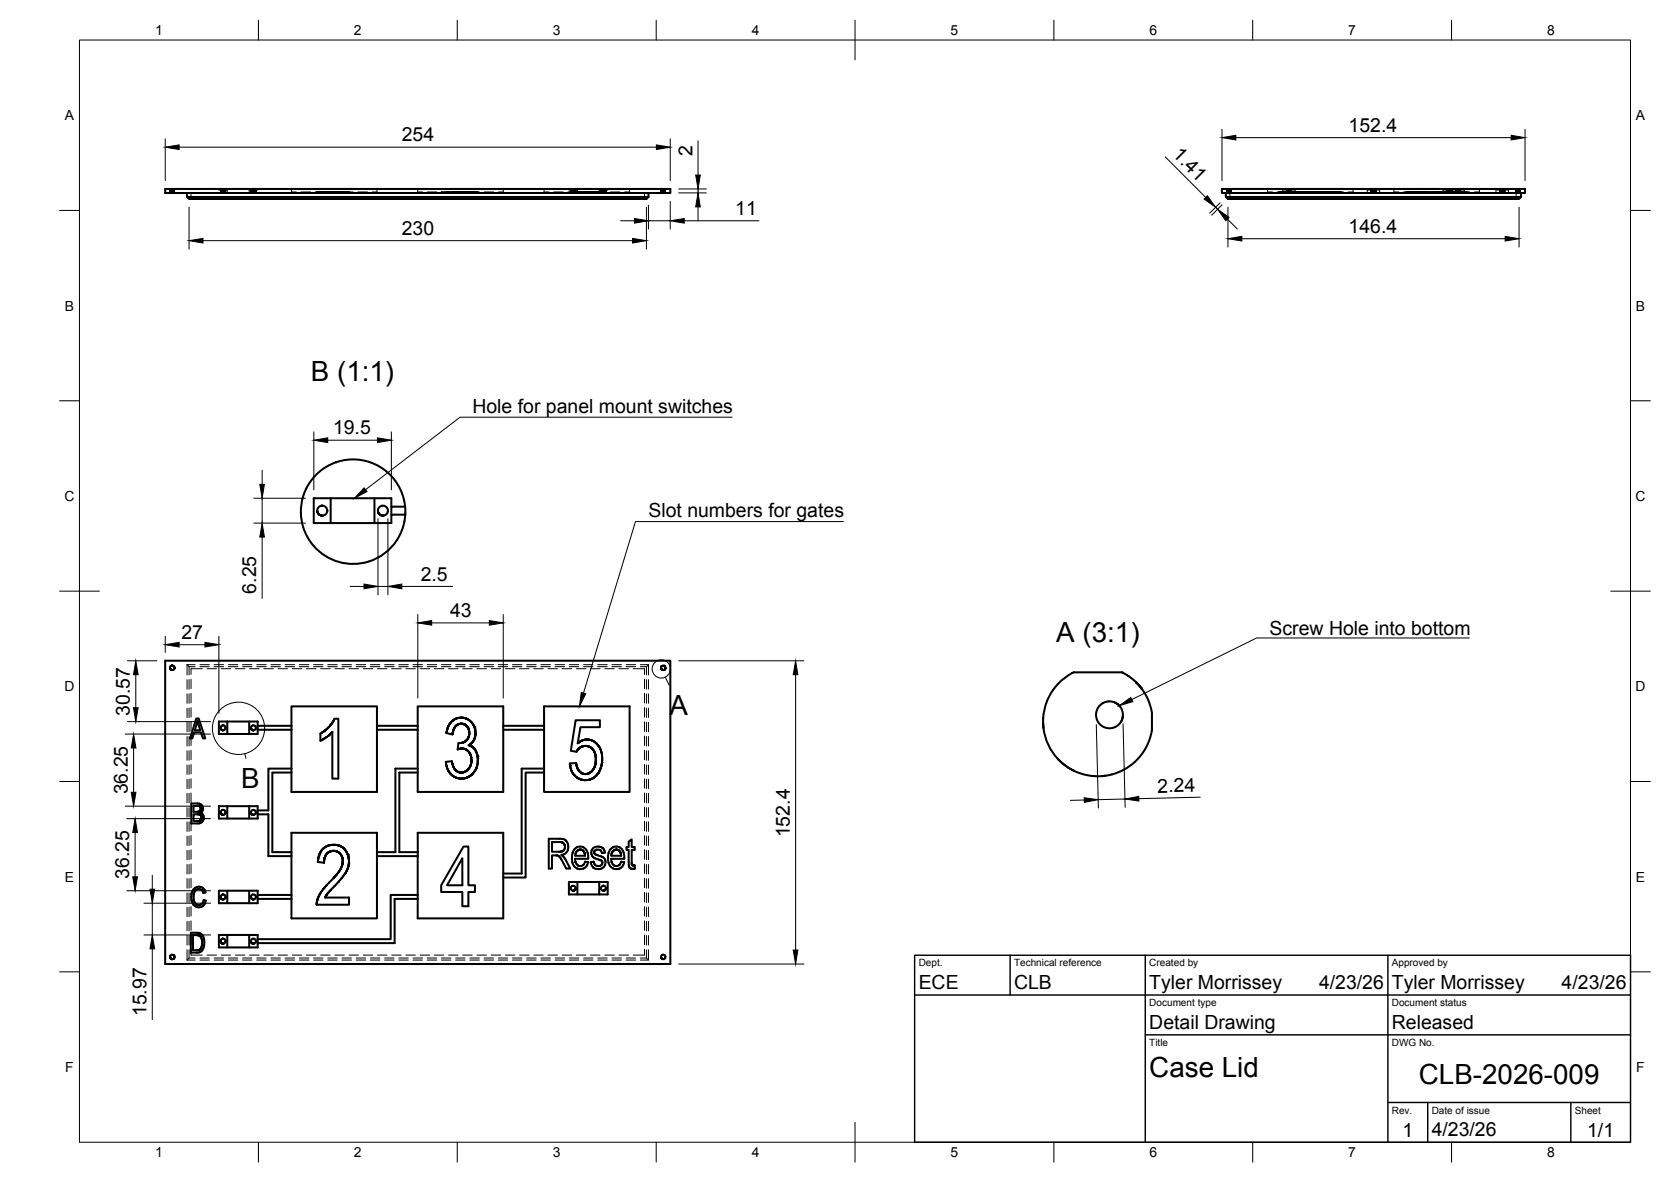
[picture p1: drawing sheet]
<svg xmlns="http://www.w3.org/2000/svg" width="420mm" height="297mm" viewBox="0 0 420 297" stroke-linecap="round" stroke-linejoin="round" font-family="sans-serif">
<defs><g id="words">
<g font-size="7">
<text x="78.2" y="95.7">B (1:1)</text>
<text x="265.6" y="161.2">A (3:1)</text>
<text x="168.3" y="179.7">A</text>
<text x="60.7" y="198.1">B</text>
<text x="289" y="270.6">Case Lid</text>
<text x="356.8" y="272.3">CLB-2026-009</text>
</g>
<g font-size="4.9">
<text x="101" y="35.5">254</text>
<text x="339.1" y="33.1">152.4</text>
<text x="174.1" y="39.2" transform="rotate(-90 174.1 39.2)">2</text>
<text x="294.6" y="39.1" transform="rotate(45 294.6 39.1)">1.41</text>
<text x="101" y="59">230</text>
<text x="184.9" y="54.1">11</text>
<text x="339.1" y="58.5">146.4</text>
<text x="118.8" y="103.9">Hole for panel mount switches</text>
<text x="83.7" y="109.2">19.5</text>
<text x="163" y="130">Slot numbers for gates</text>
<text x="64.5" y="149.2" transform="rotate(-90 64.5 149.2)">6.25</text>
<text x="105.8" y="145.9">2.5</text>
<text x="113.2" y="155.1">43</text>
<text x="45.6" y="160.6">27</text>
<text x="319.2" y="159.6">Screw Hole into bottom</text>
<text x="32.7" y="179.8" transform="rotate(-90 32.7 179.8)">30.57</text>
<text x="32.1" y="199.7" transform="rotate(-90 32.1 199.7)">36.25</text>
<text x="291.1" y="199.2" transform="rotate(-1 291.1 199.2)">2.24</text>
<text x="198.6" y="210.4" transform="rotate(-90 198.6 210.4)">152.4</text>
<text x="32.5" y="220.9" transform="rotate(-90 32.5 220.9)">36.25</text>
<text x="231" y="248.5">ECE</text>
<text x="255" y="248.5">CLB</text>
<text x="289" y="248.5">Tyler Morrissey</text>
<text x="331.7" y="248.5">4/23/26</text>
<text x="350" y="248.5">Tyler Morrissey</text>
<text x="392.7" y="248.5">4/23/26</text>
<text x="36.8" y="255.4" transform="rotate(-90 36.8 255.4)">15.97</text>
<text x="289" y="258.6">Detail Drawing</text>
<text x="350" y="258.6">Released</text>
<text x="352.6" y="285.7">1</text>
<text x="360" y="285.5">4/23/26</text>
<text x="399.1" y="285.7">1/1</text>
</g>
<g font-size="3.5">
<text x="39" y="8.8">1</text>
<text x="89" y="8.8">2</text>
<text x="139" y="8.8">3</text>
<text x="189" y="8.8">4</text>
<text x="239" y="8.8">5</text>
<text x="289" y="8.8">6</text>
<text x="339" y="8.8">7</text>
<text x="389" y="8.8">8</text>
<text x="16.3" y="30.2">A</text>
<text x="411.3" y="30.2">A</text>
<text x="16.3" y="78">B</text>
<text x="411.3" y="78">B</text>
<text x="16.2" y="125.9">C</text>
<text x="411.2" y="125.9">C</text>
<text x="16.2" y="173.7">D</text>
<text x="411.2" y="173.7">D</text>
<text x="16.3" y="221.6">E</text>
<text x="411.3" y="221.6">E</text>
<text x="16.4" y="269.4">F</text>
<text x="411.4" y="269.4">F</text>
<text x="39" y="290.8">1</text>
<text x="89" y="290.8">2</text>
<text x="139" y="290.8">3</text>
<text x="189" y="290.8">4</text>
<text x="239" y="290.8">5</text>
<text x="289" y="290.8">6</text>
<text x="339" y="290.8">7</text>
<text x="389" y="290.8">8</text>
</g>
<g font-size="2.5">
<text x="231" y="242.9">Dept.</text>
<text x="255" y="242.9">Technical reference</text>
<text x="289" y="242.9">Created by</text>
<text x="350" y="242.9">Approved by</text>
<text x="289" y="252.8">Document type</text>
<text x="350" y="252.8">Document status</text>
<text x="289" y="262.9">Title</text>
<text x="350" y="262.9">DWG No.</text>
<text x="350" y="279.9">Rev.</text>
<text x="360" y="279.9">Date of issue</text>
<text x="396" y="279.9">Sheet</text>
</g>
</g></defs>
<!-- layer: Hidden -->
<g fill="none" stroke="#000" stroke-width=".25">
<path d="M42.8 47.5v1zM42.8 47.5v1v-1M42.8 47.5v1M42.9 47.5v1M43 47.5v1M43.1 47.5v1M43.2 47.5v1M43.3 47.5v1M43.4 47.5v1M43.5 47.5v1M43.6 47.5v1M43.7 47.5v1"/>
<path d="M43.7 47.5v1v-1M43.8 47.5v1M43.8 47.5v1v-1M43.8 47.5v1zM43.9 47.5v1M47.8 47.5h.2M48 47.5h1.6M48 47.5h.1M48 48.5v1.5M48.1 47.5h.1M48.2 47.5h.1M48.3 47.5h.1"/>
<path d="M48.4 47.5h.1M48.5 47.5h.1M48.6 47.5h.1M48.7 47.5h.1M48.8 47.5h.1M48.9 47.5h.1M49 47.5h.1M49.1 47.5h.1M49.2 47.5h.1M49.3 47.5h.1M49.4 47.5h.1M49.5 47.5h.1"/>
<path d="M49.6 47.5h.1M49.6 47.5h.2M49.7 47.5h.1M49.8 47.5h.1M49.9 47.5h.1M50 47.5h.1M49.9 47.5h.3M50.1 47.5h.1M50.2 47.5h.1M50.2 47.5h.5M50.3 47.5h.1M50.4 47.5h.1"/>
<path d="M50.5 47.5h.1M50.6 47.5h.1M50.7 47.5h.1M50.8 47.5h.1M50.9 47.5h.1M51 47.5h.1M51.1 47.5h.1M51.2 47.5h.1M51.3 47.5h.1M51.4 47.5h.1M51.5 47.5h.1M51.6 47.5h.1"/>
<path d="M51.7 47.5h-1M55 47.5v.2h2.1v.8M55.5 47.7v.8M55.5 47.7v.8v-.8M55.6 47.7v.8M55.7 47.7v.8M55.8 47.7v.8M55.9 47.7v.8M56 47.7v.8M56.1 47.7v.8M56.2 47.7v.8M56.3 47.7v.8"/>
<path d="M56.4 47.7v.8M56.5 47.7v.8M56.6 47.7v.8M56.7 47.7v.8v-.8M56.7 47.7v.8M63.1 47.7v.8M63.1 47.7v.8v-.8M63.2 47.7v.8M63.2 47.7v.8v-.8M63.3 47.7v.8M63.4 47.7v.8M63.5 47.7v.8"/>
<path d="M63.6 47.7v.8M63.7 47.7v.8M63.8 47.7v.8M63.9 47.7v.8M64 47.7v.8M64.1 47.7v.8M64.2 47.7v.8M64.3 47.7v.8v-.8M64.3 47.7v.8zM64.8 47.5h2.3M64.8 47.5v.2h-2.1v.8M67.5 47.5h.1"/>
<path d="M68.3 47.5h2.4M68.5 47.5h.1M71.9 47.5h2.4M73.3 47.5v.7h1.2M75.5 47.5h2.3M75.7 48.2h2.4M79 47.5h2.4M79.3 48.2h2.4M79.6 48.2h.1M79.6 48.2h.2M79.8 48.2h.1M79.8 48.2h.5"/>
<path d="M79.9 48.2h.1M79.9 48.2h.4M80.3 48.2h.1M80.3 48.2h.6M80.3 48.2h2M81.1 48.2h-.5h.6M81.2 48.2h.7M81.2 48.2h-.2h.3M81.2 48.2h.1M81.6 48.2h.1M81.6 48.2h1.2M81.7 48.2h.4"/>
<path d="M81.7 48.2h-.2h.4M81.8 48.2h1M81.9 48.2h.3M82 48.2h.1M82.1 48.2h.3M82.1 48.2h.8M82.2 48.2h.6M82.4 48.2h.1M82.4 48.2h.3M82.4 48.2h1.3M82.5 48.2h3.1M82.6 47.5h2.4"/>
<path d="M82.7 48.2h.5zM82.8 48.2h1.2M82.8 48.2h.3zM82.9 48.2h.1M82.9 48.2h.2M83 48.2h.8M83.1 48.2h.5M83.3 48.2h.1M83.6 48.2h.1M83.7 48.2h1.1M83.7 48.2h.1M83.7 48.2h.4"/>
<path d="M83.8 48.2h.1M83.8 48.2h.5M83.9 48.2h.1M84 48.2h.7M84.3 48.2h.4zM84.6 48.2h-.5h1.1M84.8 48.2h.1M84.8 48.2h.7M85 48.2h.5M85.1 48.2h.1M85.6 48.2h.1M85.5 48.2h.5"/>
<path d="M85.5 48.2h.1M85.6 48.2h1.9M85.6 48.2h.3zM85.7 48.2h.3M85.9 48.2h.2h-.2M86 48.2h.1M86 48.2h.2zM86.1 48.2h2.7M86.2 47.5h2.4M86.3 48.2h1.2M87.5 48.2h.1M87.5 48.2h.2"/>
<path d="M87.6 48.2h.1M87.8 48.2h.1M89.7 47.5h2.4M90 48.2h2.4M93.3 47.5h2.4M94.8 47.5v.7h-1.2M96.9 47.5h4.6M98.2 47.5h.1M99.2 47.5h.1M99.4 47.5h.1M100.4 47.5h.1M102.7 47.5h2.3"/>
<path d="M105 47.5v.7h1.3M107.5 48.2h2.3M110.9 48.2h.1M110.9 48.2h2.5M112.1 48.2h.1M112.1 48.2h.3M112.3 48.2h.1M112.4 48.2h.1M112.5 48.2h.1M112.5 48.2h2M112.5 48.2h.2M112.7 48.2h.1"/>
<path d="M112.8 48.2h1.8M113.6 48.2h.1M113.6 48.2h.8M113.8 48.2h1.1M114.2 48.2h2.8M114.4 48.2h.1M114.5 48.2h.2M114.6 48.2h.2zM114.6 48.2h.1M114.7 48.2h.4M115 48.2h.6h-.8h.4M115.1 48.2h.4"/>
<path d="M115.2 48.2h.1M115.3 48.2h.1M115.3 48.2h.7M115.3 48.2h2.4M115.5 48.2h.1M115.5 48.2h.2M115.5 48.2h.2zM115.6 48.2h.8M115.6 48.2h.4M115.7 48.2h.3M115.7 48.2h.4M116 48.2h.1"/>
<path d="M116 48.2h1M116 48.2h.8M116.1 48.2h1M116.2 48.2h.9M116.2 48.2h3.2M116.2 48.2h.1M116.4 48.2h.2zM116.5 48.2h.1M116.6 48.2h.2M116.8 48.2h.1M116.8 48.2h.5M117 48.2h.1"/>
<path d="M117 48.2h.4M117.1 48.2h.1M117.2 48.2h.6M117.2 48.2h.1M117.3 48.2h.6M117.3 48.2h.1zM117.3 48.2h.1M117.4 48.2h.4M117.4 48.2h1.9M117.7 48.2h.9M117.8 48.2h.1M117.8 48.2h.5"/>
<path d="M117.9 48.2h.1M117.9 48.2h.3M118 48.2h.4M118 48.2h.6M118.2 48.2h.4M118.2 48.2h2.3M118.4 48.2h.1M118.5 48.2h.1M118.6 48.2h.1M118.6 48.2h.9M118.7 48.2h.1M118.7 48.2h.6"/>
<path d="M118.8 48.2h.1M118.9 48.2h.5M119.3 48.2h.1M119.3 48.2h.2M119.4 48.2h.7M119.4 48.2h.1M119.5 48.2h.1M119.5 48.2h.3M119.5 48.2h.4M119.9 48.2h.2M120.1 48.2h.1M121.8 48.2h2.3"/>
<path d="M126.5 47.5v.7h-1.2M126.5 47.5h2.3M129.9 47.5h4M131.2 47.5h.1M132.2 47.5h.1M135.1 47.5h1.7M136.8 47.5v.7h1.2M138 47.5h2.4M138.8 47.5h.1M139.2 48.2h2.4M139.8 47.5h.1M139.9 47.5h.1"/>
<path d="M140 47.5h.1M140.1 47.5h.1M140.2 47.5h.1M140.3 47.5h.1M140.4 47.5h.1M140.4 47.5h.4M140.5 47.5h.1M140.6 47.5h.1M140.7 47.5h.1M140.8 47.5h.4M140.8 47.5h.1M140.9 47.5h.1"/>
<path d="M141 47.5h.1M141 47.5h.2zM141.1 47.5h.1M141.2 47.5h.1M141.2 47.5h.4M141.3 47.5h.1M141.4 47.5h.1M141.4 47.5h.1zM141.5 47.5h.1M141.6 47.5h.1M141.7 47.5h.1M141.8 47.5h.1"/>
<path d="M141.9 47.5h.1M142 47.5h.1M142.1 47.5h.1M142.2 47.5h.1M142.3 47.5h.1M142.4 47.5h.1M142.5 47.5h.1M142.6 47.5h.1M142.7 47.5h.1M142.8 47.5h.1M142.8 48.2h2.4M142.9 47.5h.1"/>
<path d="M143 47.5v.2h2.2v.8M143.3 48.2h.1M143.4 47.5h-1.8M143.4 48.2h.2zM143.5 47.7v.8zM143.5 47.7v.8M143.5 48.2h.1M143.5 47.7v.8v-.8M143.6 47.7v.8M143.6 47.7v.8v-.8M143.6 48.2h.1zM143.7 48.2h.1"/>
<path d="M143.7 47.7v.8M143.7 48.2h1.7M143.8 47.5h.1M143.8 47.7v.8M143.8 47.5h.2M143.9 47.5h-.1M143.9 47.7v.8M143.9 47.5h.1M144 47.5h.1M144 47.7v.8M144.1 47.5h.1M144.1 47.7v.8"/>
<path d="M144.2 47.5h.1M144.2 47.7v.8M144.3 47.5h.1M144.3 47.7v.8M144.4 47.7v.8M144.4 48.2h.3M144.4 47.5h.1M144.5 47.7v.8M144.5 47.5h.1M144.6 47.7v.8M144.6 47.5h.1M144.6 47.5h.2"/>
<path d="M144.7 47.5h.1M144.7 47.7v.8v-.8M144.7 48.2h.1M144.7 47.7v.8M144.8 47.5h.1M144.8 47.5h.2M144.9 48.2h.1M144.9 47.5h.1M144.9 48.2h.5M145 48.2h.1M145 47.5h.1M145.1 47.5h.1"/>
<path d="M145.1 48.2h.3M145.1 47.5h.2M145.2 48.2h.1M145.2 47.5h.1M145.2 48.2h.5M145.3 48.2h.1M145.3 48.2h.2M145.3 47.5h.1M145.4 48.2h.1M145.4 47.5h.1M145.4 48.2h.3M145.4 48.2h.4"/>
<path d="M145.4 48.2h.9M145.5 47.5h.1M145.5 48.2h.2M145.6 47.5h.1M145.6 47.5h.2M145.7 48.2h.1zM145.7 48.2h.1M145.7 47.5h.1M145.8 47.5h.1M145.8 48.2h.5M145.8 47.5h.2M145.8 48.2h.8"/>
<path d="M145.9 47.5h.1M145.9 48.2h.6M145.9 48.2h.1M146 47.5h.2M146 47.5h.1M146.1 47.5h.1M146.2 47.5h.2M146.2 47.5h.1M146.3 47.5h.1M146.3 48.2h.2zM146.4 48.2h.1M146.3 48.2h2.4"/>
<path d="M146.4 47.5h.1M146.4 47.5h.2M146.5 48.2h2.5M146.5 47.5h.1M146.5 48.2h.1M146.6 47.5h.1M146.6 48.2h.6M146.6 47.5h.4M146.7 47.5h.1M146.8 47.5h.1M146.8 48.2h.4M146.9 47.5h.1"/>
<path d="M147 47.5h.1M147 47.5h.9M147.1 47.5h.1M147.2 48.2h.7M147.2 48.2h1M147.2 47.5h.1M147.2 48.2h.2M147.3 47.5h.1M147.4 47.5h.1M147.4 48.2h.5M147.4 48.2h1.4M147.5 47.5h.1"/>
<path d="M147.6 47.5h.1M147.7 47.5h.1M147.8 47.5h.1M147.9 47.5h.1M147.9 48.2h3.5h-.2M147.9 48.2h.2M148.1 48.2h.2zM148.2 48.2h.1M148.3 48.2h.2M148.3 48.2h.8M148.5 48.2h.5M148.5 47.5h.1"/>
<path d="M148.6 47.5h.1M148.6 47.5h.4M148.7 47.5h.1M148.8 47.5h.1M148.8 48.2h.2zM148.9 47.5h.1M149 48.2h.1zM149 48.2h.1M149 47.5h.1M149.1 48.2h.5M149.1 48.2h.3M149.1 47.5h.1"/>
<path d="M149.1 48.2h.6M149.2 47.5h.1M149.2 48.2h1.1M149.2 47.5h.2M149.3 47.5h.1M149.4 47.5h.3M149.4 47.5h.1M149.5 48.2h.1M149.5 47.5h.1M149.6 47.5h.1M149.6 48.2h.1M149.6 47.5h.4z"/>
<path d="M149.7 48.2h.1M149.7 47.5h.2M149.7 47.5h.1M149.8 47.5h.1M149.8 48.2h.5M149.8 48.2h.1M149.9 47.5h.4M149.9 47.5h.1M149.9 48.2h2.4M150 47.5h.1M150.1 47.5h.1M150.2 47.5h.1"/>
<path d="M150.3 47.5h.2M150.3 48.2h.8M150.3 47.5h.1M150.4 47.5h.1M150.5 47.5h.1M150.5 47.5h.4M150.6 47.5h.1M150.7 47.5h.1M150.8 47.5h.1M150.8 48.2h.1M150.9 47.5h.1M150.9 47.5h1.4"/>
<path d="M151 47.5h.1M151 47.5h.3zM151.1 48.2h.1M151.1 47.5h.1M151.2 47.5h.1M151.1 47.7v.8zM151.2 47.7v.8M151.2 47.7v.8v-.8M151.3 47.5h.1M151.3 47.7v.8M151.4 47.5h.1M151.4 47.7v.8"/>
<path d="M151.5 47.5h.1M151.5 47.7v.8M151.6 47.5h.1M151.6 47.7v.8M151.7 47.5h.1M151.7 47.7v.8M151.8 47.5h.1M151.8 47.7v.8M151.9 47.7v.8M151.9 47.5h.1M152 47.5h.1M152 47.7v.8"/>
<path d="M152.1 47.5h.1M152.1 47.7v.8M152.2 47.5h.1M152.2 47.7v.8M152.3 47.5h.1M152.3 47.7v.8v-.8M152.3 47.7v.8M152.4 47.7v.8M152.8 47.5v.2h-2.1v.8M152.9 47.5h.1M153 47.5h.1M153.1 47.5h.1"/>
<path d="M153.2 47.5h.1M153.3 47.5h.1M153.4 47.5h.1M153.5 48.2h2.4M153.5 47.5h.1M153.6 47.5h.1M153.7 47.5h.1M153.8 47.5h.1M153.9 47.5h.1M154 47.5h.1M154 47.5h.2M154.1 47.5h.1"/>
<path d="M154.2 47.5h.1M154.3 47.5h.1M154.4 47.5h.1M154.4 47.5h.2M154.5 47.5h.1M154.6 47.5h.1M154.7 47.5h.2M154.7 47.5h.1M154.8 47.5h.1M154.9 47.5h.2M154.9 47.5h.1M155 47.5h.1"/>
<path d="M155.1 47.5h.1M155.2 47.5h.1M155.2 47.5h.2M155.3 47.5h.1M155.4 47.5h.1M155.5 47.5h.1M155.4 47.5h.3M155.6 47.5h.1M155.7 47.5h.4M155.7 47.5h.1M155.8 47.5h.1M155.9 47.5h.1"/>
<path d="M156 47.5h.1M156.1 47.5h.1M156.1 47.5h.9M156.2 47.5h.1M156.3 47.5h.1M156.4 47.5h.1M156.5 47.5h.1M156.6 47.5h.1M156.7 47.5h.1M156.8 47.5h.1M156.9 47.5h.1M157 47.5h.1"/>
<path d="M157.5 47.5h.6M158.1 47.5h.1M158.2 47.5h.1M158.3 47.5v.7h-1.2M158.3 47.5h.1M158.4 47.5h.1M158.5 47.5h.1M158.6 47.5h.1M158.7 47.5h.2M158.8 47.5h.1M158.9 47.5h.1M158.9 47.5h.3"/>
<path d="M159 47.5h.1M159.1 47.5h.1M159.2 47.5h.2M159.2 47.5h.1M159.3 47.5h.1M159.3 47.5h.2zM159.4 47.5h.1M159.5 47.5h.1M159.6 47.5h.1M159.7 47.5h-.3M162.1 48.5v1.5M166.2 47.5v1"/>
<path d="M166.2 47.5v1zM166.3 47.5v1v-1M166.3 47.5v1M166.4 47.5v1M166.5 47.5v1M166.6 47.5v1M166.7 47.5v1M166.8 47.5v1M166.9 47.5v1M167 47.5v1M167.1 47.5v1M167.2 47.5v1"/>
<path d="M167.3 47.5v1v-1M167.3 47.5v1zM167.3 47.5v1M308.5 47.5v1zM308.5 47.5v1v-1M308.5 47.5v1M308.6 47.5v1v-1M308.6 47.5v1M308.7 47.5v1M308.8 47.5v1M308.9 47.5v1M309 47.5v1"/>
<path d="M309.1 47.5v1M309.2 47.5v1M309.3 47.5l-.1 2.5M309.3 47.5v1M309.4 47.5v1M309.5 47.5v1v-1M309.5 47.5v1M309.6 47.5v1zM309.6 47.5v1v-1M318.7 47.5v.7h1.2M321.1 48.2h2.4M321.5 48.2h.3"/>
<path d="M321.5 48.2h.2M321.8 48.2h.1M321.8 47.5h1.9M321.8 48.2h5.5M321.8 48.2h.8M321.8 48.2h1.8M321.9 48.2h.7M322.2 48.2h.1M322.3 47.5h.1M322.5 47.5v.2h3.1v-.2M322.5 47.7v.8M322.6 47.5h.3z"/>
<path d="M322.6 48.2h1.2M322.7 48.2h.1h-.1M322.7 47.5h.1M322.8 48.2h.1M323 48.2h.2M323.1 48.2h.1M323.2 48.2h.1M323.2 47.5h.1M323.3 48.2h.4M323.4 48.2h.2M323.5 47.7v.8zM323.5 47.7v.8"/>
<path d="M323.5 47.7v.8v-.8M323.6 48.2h.2zM323.6 47.7v.8v-.8M323.6 47.5h.1M323.6 47.7v.8M323.6 48.2h.2M323.7 48.2h.7M323.7 47.7v.8M323.8 47.7v.8M323.8 48.2h.9M323.8 48.2h.2zM323.9 47.7v.8"/>
<path d="M323.9 48.2h.1M324 47.7v.8M324 48.2h1.4M324.1 47.7v.8M324.2 47.7v.8M324.3 47.7v.8M324.5 48.2h.1M324.4 47.7v.8M324.4 48.2h.2M324.5 48.2h-.7h1M324.5 47.7v.8M324.5 48.2h.2"/>
<path d="M324.6 48.2h.1M324.6 47.5h.1M324.6 47.7v.8M324.7 47.7v.8M324.7 48.2h.1M324.7 48.2h2.4M324.7 48.2h.3zM324.7 48.2h.7M324.7 47.7v.8v-.8M324.7 47.5h.1M324.8 48.2h.6M325 48.2h.1"/>
<path d="M325.1 48.2h.3M325.1 48.2h.1M325.1 48.2h.5M325.2 47.5h.1M325.4 48.2h.2M325.4 48.2h.9M325.4 48.2h.1M325.4 48.2h.4M325.6 48.2h.3zM325.6 48.2h.1M325.6 48.2h.6M325.6 47.7v.8"/>
<path d="M325.9 48.2h.5M326.1 48.2h.1M326.3 48.2h.1zM326.4 48.2h.1M326.4 48.2h.4M326.5 48.2h.7M326.7 48.2h.5M326.7 47.5h-1.9M326.9 48.2h.2zM327 48.2h.3M327.1 48.2h.2M327.2 48.2h.5"/>
<path d="M327.2 48.2h.4M327.3 48.2h.1M327.3 48.2h.7M327.4 48.2h.1M327.3 48.2h3.4M327.4 48.2h.4M327.8 48.2h.1M327.7 48.2h.1M327.9 48.2h.5M327.9 48.2h.1M328 48.2h.1M328.4 48.2h1.4"/>
<path d="M328.5 48.2h.1M328.5 48.2h.3M328.7 48.2h.1M328.8 48.2h.2M328.8 48.2h.1M328.8 48.2h.8M328.9 48.2h.1M328.9 48.2h.6M329.1 48.2h.4M329.3 48.2h.2M329.3 48.2h.1M329.4 48.2h.1"/>
<path d="M329.5 48.2h.1M329.5 48.2h.6M329.5 48.2h.5M329.7 48.2h.1M329.7 48.2h.9M329.8 48.2h.3zM329.9 48.2h.1M330 48.2h.2M330.1 48.2h.5M330.1 48.2h.4M330.2 48.2h.8M330.5 48.2h.2z"/>
<path d="M330.6 48.2h.2M330.7 48.2h2.7h-1M330.7 48.2h.3M330.8 48.2h.4M330.9 48.2h3.4M331 48.2h.2zM331.1 48.2h1.3M331.2 48.2h2.2M331.2 48.2h.2zM331.4 48.2h1M332.4 48.2h.6M332.5 48.2h.1"/>
<path d="M332.5 48.2h1.1M332.7 48.2h.1M332.7 48.2h.5M332.9 48.2h.1M332.9 48.2h.3M333.1 48.2h.1M333.1 48.2h.5M333.2 48.2h.3M333.2 48.2h.6h-.3M333.2 48.2h.7M333.4 48.2h.1M333.4 48.2h1.5"/>
<path d="M333.5 48.2h.1M333.5 48.2h1M333.6 48.2h.6M333.6 48.2h.3M333.7 48.2h1.1M333.7 48.2h.4zM333.8 48.2h.8M333.9 48.2h.2zM333.9 48.2h.3M334.1 48.2h.2zM334.2 48.2h.8M334.2 48.2h.2z"/>
<path d="M334.3 48.2h.5M334.3 48.2h.7M334.3 47.5h2.1M334.4 48.2h1.3M334.5 48.2h.6M334.5 48.2h3.3M334.6 48.2h.1M334.6 48.2h.3zM334.8 48.2h.4M334.8 48.2h.6M334.9 48.2h.1M334.9 48.2h1.9"/>
<path d="M335 48.2h.5M335 48.2h.1M335 48.2h.3M335.1 48.2h.1M335.1 48.2h.2M335.1 48.2h.4M335.3 48.2h.1M335.3 47.5h.1M335.4 48.2h.1M335.4 48.2h1.3M335.5 48.2h.1M335.6 48.2h.1"/>
<path d="M335.5 48.2h.2M335.7 48.2h.8M335.8 48.2h.7M336.5 48.2h.3M336.6 48.2h.1M336.6 48.2h.2M336.8 48.2h.1M336.9 48.2h.1M336.9 48.2h.3M337 48.2h.1M337 48.2h.2M337.5 47.5h2.4"/>
<path d="M340.2 47.5v.7h-1.2M343.1 47.5h.1M343.2 47.5h.1M343.3 47.5h.1M343.4 47.5h.1M343.5 47.5h.1M343.6 47.5h.1M343.7 47.5h.1M343.8 47.5h.1M343.8 47.5v.2h3.1v-.2M343.8 47.7v.8M343.9 47.5h.1"/>
<path d="M344 47.5h.1M344.1 47.5h.1M344.2 47.5h.1M344.3 47.5h.1M344.4 47.5h.1M344.5 47.5h.1M344.6 47.5h.1M344.7 47.5h.1M344.7 47.7v.8zM344.7 47.7v.8v-.8M344.8 47.5h.1M344.8 47.7v.8v-.8"/>
<path d="M344.8 47.7v.8M344.9 47.5h.1M344.9 47.7v.8M345 47.5h.1M345 47.7v.8M345 47.5h-3.9M345.1 47.5h.1M345.1 47.7v.8M345.2 47.5h.1M345.2 47.7v.8M345.3 47.5h.1M345.3 47.7v.8"/>
<path d="M345.4 47.7v.8M345.4 47.5h.1M345.5 47.5h.1M345.5 47.7v.8M345.6 47.7v.8M345.6 47.5h.1M345.7 47.7v.8M345.7 47.5h.1M345.8 47.7v.8M345.8 47.5h.1M345.8 47.7v.8v-.8M345.9 47.5h.1"/>
<path d="M345.9 47.7v.8M345.9 47.7v.8v-.8M346 47.7v.8zM346 47.5h.1M346.1 47.5h.1M346.2 47.5h.1M346.2 47.5h3.7M346.3 47.5h.1M346.4 47.5h.1M346.5 47.5h.1M346.6 47.5h.1M346.7 47.5h.1"/>
<path d="M346.8 47.5h.1M346.9 47.5h.1M346.9 47.7v.8M347 47.5h.1M347.1 47.5h.1M347.2 47.5h.1M347.3 47.5h.1M347.4 47.5h.1M347.5 47.5h.1M347.6 47.5h.1M347.7 47.5h.1M347.8 47.5h.1"/>
<path d="M347.9 47.5h.1M348 47.5h.1M348.1 47.5h.1M350.5 47.5v.7h1.2M351 47.5h2.4M352 47.5h.1M352.1 47.5h.1M352.2 47.5h.1M352.3 47.5h.1M352.4 47.5h.1M352.5 47.5h.1M352.6 47.5h.1"/>
<path d="M352.7 47.5h.1M352.8 47.5h.1M352.9 47.5h.1M352.9 48.2h2.4M353 47.5h.1M353.1 47.5h.1M353.2 47.5h.1M353.3 47.5h.1M353.4 47.5h.1M353.5 47.5h.1M353.5 48.2h.2M353.5 48.2h.3"/>
<path d="M353.6 47.5h.1M353.7 47.5h.1M353.8 48.2h.2M353.8 48.2h.1M353.8 47.5h.1M353.8 48.2h.8M353.8 48.2h2.2M353.9 47.5h.1M353.9 48.2h.1M354 47.5h.1M354.1 47.5h.1M354.1 48.2h.5"/>
<path d="M354.2 47.5h.1M354.3 47.5h.1M354.4 47.5h.1M354.5 47.5h.1M354.6 48.2h.4M354.6 48.2h1.1M354.6 47.5h3.3M354.6 47.5h.1M354.7 47.5h.1M354.8 47.5h.1M354.9 47.5h.1M355 47.5h.1"/>
<path d="M355 48.2h.7M355 48.2h.2M355.1 47.5h.1M355.2 47.5h.1M355.2 48.2h.1M355.2 48.2h.5M355.2 48.2h2.3M355.3 47.5h.1M355.4 47.5h.1M355.5 47.5h.1M355.6 47.5h.1M355.7 47.5h.1"/>
<path d="M355.7 48.2h.4M355.7 48.2h.1M355.8 47.5h.1M355.8 48.2h.1M355.8 48.2h.3zM355.9 47.5h.1M355.9 48.2h8h-.6M356 47.5h.1M356 48.2h.2zM356.1 48.2h.7M356.1 48.2h1.7M356.1 47.5h.1"/>
<path d="M356.2 47.5h.1M356.2 48.2h.6M356.3 47.5h.1M356.4 47.5h.1zM356.4 47.5h.1M356.5 48.2h.1zM356.5 47.5h.1M356.6 47.5h.1M356.6 48.2h.2zM356.7 47.5h.1M356.8 47.5h.1M356.8 48.2h.6"/>
<path d="M356.8 48.2h1.2h-1.1M356.9 47.5h.1M356.9 48.2h.1M356.9 47.5h.1zM357 47.5h.1M357 47.5h.2zM357.1 47.5h.1M357.2 47.5h.1M357.3 47.5h.1M357.4 47.5h.1M357.4 48.2h.2zM357.5 47.5h.1"/>
<path d="M357.6 47.5h.1M357.6 48.2h1M357.7 47.5h.1M357.8 47.5h.1M357.8 48.2h.1M357.9 48.2h.9M358 47.5h.1M358.1 47.5h.1M358.2 47.5h.1M358.3 47.5h.1M358.4 47.5h.1M358.5 47.5h.1"/>
<path d="M358.6 47.5h.1M358.6 48.2h.1M358.6 48.2h.2h-.2M358.7 47.5h.1M358.8 47.5h.1M358.8 48.2h2.2M358.8 48.2h.3zM358.9 47.5h.1M359 47.5h.1M359.1 48.2h1.9M359.1 47.5h1.6M359.2 47.5h.1"/>
<path d="M359.3 47.5h.1M359.4 47.5h.1M359.5 47.5h.1M359.6 47.5h.1M360.7 47.5h1M361 48.2h.4zM361 48.2h.3M361.1 48.2h7.8M361.4 48.2h.5M361.7 48.2h2.5M361.8 48.2h.4zM361.8 48.2h-.1h.2"/>
<path d="M362.8 47.5v.2h2.2M362.8 47.7v.8M363.6 48.2h2.4h-.6M363.7 48.2h.1M363.8 47.7v.8zM363.8 47.7v.8M363.8 47.7v.8v-.8M363.9 47.7v.8v-.8M363.9 47.7v.8M364 47.7v.8M364 47.5h3.5M364 47.5h.1"/>
<path d="M364.1 47.5h.1M364.1 47.7v.8M364.2 47.5h.1M364.2 47.7v.8M364.3 47.7v.8M364.3 47.5h.1M364.4 47.5h.1M364.4 47.7v.8M364.5 47.7v.8M364.5 47.5h.1M364.6 47.7v.8M364.7 48.2h.1"/>
<path d="M364.6 47.5h.1M364.6 48.2h.3h-.2M364.7 47.7v.8M364.7 47.5h.1M364.8 47.5h.1M364.8 47.7v.8M364.8 48.2h.6zM364.9 47.5h.1M364.9 47.7v.8M365 47.5h.1M365 47.7v.8M365 47.7v.8v-.8"/>
<path d="M365 47.5v.2h3.2v-.2M365 47.7v.8zM365.1 47.5h.1M365.2 48.2h2.1M365.2 47.5h.1M365.3 47.5h.1M365.4 48.2h.1M365.4 47.5h.1M365.5 47.5h.1M365.6 47.5h.1M365.7 47.5h.1M365.8 47.5h.1"/>
<path d="M365.8 47.5h.2zM365.9 47.5h.1M365.9 48.2h.3M366 47.5v1v-.8M366 47.7v.8v-.8M366.1 47.5h.1M366.1 47.7v.8M366.2 47.7v.8M366.2 48.2h.2zM366.3 47.7v.8M366.3 47.5h.1M366.4 47.7v.8"/>
<path d="M366.4 48.2h.4M366.4 47.5h.1M366.5 47.7v.8M366.6 47.5h.1M366.6 47.7v.8M366.7 47.7v.8M366.7 47.5h.1M366.8 47.7v.8M366.8 47.5h.1M366.9 47.5h.1M366.9 47.7v.8M367 47.5h.1"/>
<path d="M367 47.7v.8M367.1 47.5h.1M367.1 47.7v.8M367.1 47.7v.8v-.8M367.2 47.7v.8v-.8M367.2 48.2h2.4M367.2 47.7v.8M367.2 47.5h.1M367.2 47.7v.8zM367.3 48.2h.2zM367.4 47.5h.1M367.5 47.5h.2"/>
<path d="M367.5 47.5h.1M367.5 48.2h1.1M367.6 47.5h.1M367.7 47.5h.4M367.7 47.5h.1M367.8 47.5h.1M367.9 47.5h.1M368 47.5h.1M368.1 47.5h.1M368.1 47.5h.2M368.2 47.7v.8M368.3 47.5h.1"/>
<path d="M368.2 47.5h.1M368.3 47.5h.2M368.4 47.5h.1M368.5 47.5h.1M368.6 47.5h.1M368.6 48.2h.1M368.7 47.5h.1M368.7 47.5h.2M368.8 47.5h.1M368.9 47.5h.1M368.9 48.2h.1M369 47.5h.1"/>
<path d="M369.1 47.5h.1M369.1 47.5h2.7M369.2 47.5h.1M372 47.5v.7h-1.2M373 47.5h4.5M375.6 47.5h.1M375.7 47.5h.1M375.8 47.5h.1M375.9 47.5h.1M376 47.5h.1M376.1 47.5h.1M376.1 47.5l.1 .2h3.1v-.2"/>
<path d="M376.2 47.7v.8M376.2 47.5h.1M376.3 47.5h.1M376.4 47.5h.1M376.5 47.5h.1M376.6 47.5h.1M376.7 47.5h.1M376.8 47.5h.1M376.9 47.5h.1M377 47.5h.1M377.1 47.7v.8M377.1 47.7v.8v-.8"/>
<path d="M377.1 47.5h.1M377.2 47.7v.8v-.8M377.2 47.5h.1M377.2 47.7v.8M377.3 47.7v.8M377.3 47.5h.2zM377.4 47.7v.8M377.5 47.7v.8M377.6 47.7v.8M377.6 47.5h.1M377.7 47.7v.8M377.8 47.7v.8"/>
<path d="M377.8 47.5h.1M377.9 47.7v.8M378 47.5h.1M378 47.7v.8M378.1 47.5h.1M378.1 47.7v.8M378.2 47.5h.1M378.2 47.7v.8M378.2 47.7v.8v-.8M378.3 47.7v.8M378.3 47.7v.8v-.8M378.3 47.5h.1"/>
<path d="M378.4 47.5h.1M378.5 47.5h.1M378.7 47.5h.1zM378.7 47.5h1.9M378.7 47.5h.2zM378.9 47.5h.1M379.1 47.5h.1M379.2 47.5h.1M379.3 47.7v.8M379.3 47.5h.1M379.4 47.5h.1M379.5 47.5h.1"/>
<path d="M379.6 47.5h.1M379.7 47.5h.1M379.8 47.5h.1M379.9 47.5h.1M380 47.5h.1M380.1 47.5h.1M380.2 47.5h.1M380.3 47.5h.1M380.4 47.5h.1M380.5 47.5h.1M380.6 47.5h.1M381.1 47.5v1z"/>
<path d="M381.1 47.5v1v-1M381.2 47.5v2.5M381.2 47.5v1v-1M381.2 47.5v1M381.3 47.5v1M381.4 47.5v1M381.5 47.5v1M381.6 47.5v1M381.7 47.5v1M381.8 47.5v1M381.9 47.5v1M382 47.5v1"/>
<path d="M382.1 47.5v1M382.1 47.5v1v-1M382.2 47.5v1v-1M382.2 47.5v1zM382.2 47.5v1M47 167h2.1M47 167v2.6M47 170.8v2.4M47 174.4v2.3M47 178v2.3M47 167l.5 .5M47.5 167.5h1.6"/>
<path d="M47.5 167.5v2.1M47.5 170.8v2.4M47.5 174.4v2.3M47.5 178v2.3M48 170.7v2.4M48 174.3v2.3M48 177.8v2.4M50.3 167h2.3M50.3 167.5h2.3M50.9 168h-2.9v1.5M52 168h2.4M53.8 167h2.4"/>
<path d="M53.8 167.5h2.4M55.6 168h2.4M57.4 167h2.4M57.4 167.5h2.4M59.2 168h2.4M61 167h2.4M61 167.5h2.4M62.8 168h2.4M64.6 167h2.3M64.6 167.5h2.3M66.3 168h2.4M68.1 167h2.4"/>
<path d="M68.1 167.5h2.4M69.9 168h2.4M71.7 167h2.4M71.7 167.5h2.4M73.5 168h2.4M75.3 167h2.4M75.3 167.5h2.4M77 168h2.4M78.8 167h2.4M78.8 167.5h2.4M80.6 168h2.4M82.4 167h2.4"/>
<path d="M82.4 167.5h2.4M84.2 168h2.4M86 167h2.4M86 167.5h2.4M87.8 168h2.3M89.6 167h2.3M89.6 167.5h2.3M91.4 168h2.3M93.1 167h2.4M93.1 167.5h2.4M94.9 168h2.4M96.7 167h2.4"/>
<path d="M96.7 167.5h2.4M98.5 168h2.4M100.3 167h2.4M100.3 167.5h2.4M102.1 168h2.3M103.8 167h2.4M103.8 167.5h2.4M105.6 168h2.4M107.4 167h2.4M107.4 167.5h2.4M109.2 168h2.4M111 167h2.4"/>
<path d="M111 167.5h2.4M112.8 168h2.4M114.6 167h2.3M114.6 167.5h2.3M116.4 168h2.3M118.1 167h2.4M118.1 167.5h2.4M119.9 168h2.4M121.7 167h2.4M121.7 167.5h2.4M123.5 168h2.4M125.3 167h2.4"/>
<path d="M125.3 167.5h2.4M127.1 168h2.4M128.9 167h2.3M128.9 167.5h2.3M130.6 168h2.4M132.4 167h2.4M132.4 167.5h2.4M134.2 168h2.4M136 167h2.4M136 167.5h2.4M137.8 168h2.4M139.6 167h2.4"/>
<path d="M139.6 167.5h2.4M141.4 168h2.3M143.2 167h2.3M143.2 167.5h2.3M144.9 168h2.4M146.7 167h2.4M146.7 167.5h2.4M148.5 168h2.4M150.3 167h2.4M150.3 167.5h2.4M152.1 168h2.4M153.9 167h2.4"/>
<path d="M153.9 167.5h2.4M155.6 168h2.4M157.4 167h2.4M157.4 167.5h2.4M159.2 168h2.9v1.5M161 167h2M161 167.5h1.5M162.1 170.7v2.4M162.1 174.3v2.3M162.1 177.8v2.4M162.5 170.8v2.4M162.5 174.4v2.3"/>
<path d="M162.5 178v2.3M163 167l-.5 .5v2.1M163 167v2.6M163 170.8v2.4M163 174.4v2.3M163 178v2.3M47 181.5v2.4M47 185.1v2.4M47 188.7v2.4M47 192.2v2.4M47 195.8v2.4M47 199.4v2.4"/>
<path d="M47.5 181.5v2.4M47.5 185.1v2.4M47.5 188.7v2.4M47.5 192.2v2.4M47.5 195.8v2.4M47.5 199.4v2.4M48 181.4v2.4M48 185v2.4M48 188.5v2.4M48 192.1v2.4M48 195.7v2.4M48 199.3v2.3"/>
<path d="M49.6 181.4l-.1 .3M80.8 186v.1M81 184.1l-.4 .3M81 184.1l-.2 .1M81 185.9l-.1 .1M81.1 185.9l.3-.2zM81.1 185.9l-.5 .2M81.3 185.8h.1M81.7 183.6l-.7 .5M81.7 185.5h.1M81.8 183.5l-.1 .1M81.9 185.4l-.3 .2"/>
<path d="M82.5 182.9l-.8 .7M82.6 184.9h.1M82.6 184.9l-.2 .1M82.6 184.9l-.4 .3M82.8 184.7l-.2 .2M82.9 184.6l-.3 .3M82.9 184.6l.2-.2zM83.1 184.4l-.2 .2M83.3 182l-.2 .2M83.4 184.1h.1M83.5 184.1l-.4 .3 .2-.2M83.6 181.6l-.1 .1"/>
<path d="M83.8 181.3l-.1 .2M84.1 180.6l-1.3 2M112.1 191.5v.2M112.1 191.7v.1M112.1 191.7h.1M112.1 191.8l.1 .2M112.1 191.8h.1M112.2 192.1v.1M112.2 192h.1M112.2 192.2v.2M112.2 192.4l.1 .2M112.3 192.6h.1"/>
<path d="M112.3 183.9v.2M112.4 192.8l-.1-.2 .1 .3M112.4 183.6h.1M112.4 192.9h.1M112.4 192.9v.1M112.4 193l.1 .2zM112.4 193l.1 .1M112.5 183.3l-.1 .3M112.5 183.3h.1M112.5 183.3l-.1 .1M112.5 193.1v.1M112.5 193.2h.1"/>
<path d="M112.5 183.1v.2M112.5 193.2l.1 .2M112.5 183v.1M112.5 193.3l.1 .1M112.6 193.4v.1M112.6 193.4h.1M112.6 182.8h.1M112.6 193.5h.1M112.6 182.8v.1M112.6 193.5l.2 .3M112.6 193.5l.1 .1M112.7 182.6h.1"/>
<path d="M112.7 182.6l-.1 .2M112.7 193.6l.1 .1M112.8 182.5h-.1M112.8 182.4l-.1 .2M112.8 182.4h.1M112.8 193.8v.1M112.8 193.8l.1 .2M112.8 182.3v.1M112.9 193.9v.1M112.9 182.2l-.1 .2M112.9 194l.1 .1M112.9 182.2h.1"/>
<path d="M112.9 194h.1M113 194.1h.1M113 182l-.1 .2M113 194.1l.1 .1M113 182h.1M113 182v.1M113.1 181.9l-.1 .1M113.1 194.2l.1 .2M113.1 181.9h.1M113.1 194.2h.1M113.1 194.2l.1 .1M113.1 181.8v.1"/>
<path d="M113.2 181.7l-.1 .2M113.2 181.7v.1M113.2 181.7h.1M113.2 194.4h.1M113.3 181.6l-.1 .1M113.3 194.5l.3 .3M113.5 181.4l-.2 .2M113.6 181.3l-.3 .2M113.6 194.8l.1 .1M113.6 191.3l.1 .6M113.6 194.8h.1M113.7 181.2h.1"/>
<path d="M113.7 191.7v.2M113.7 194.8v.1M113.7 194.9l.2 .1M113.7 191.9l.5 1.2M113.7 194.9h.1M113.8 181.1h.1M113.8 184.2v.2M113.8 194.9l.1 .1M113.9 195l.1 .1M113.9 195h.1M113.9 183.7v.3M114 181l-.2 .1"/>
<path d="M114 195v.1M114 181h-.1M114 195.1l.4 .2M114 183.5v.1M114 195.1h.1M114 183.4v.1M114.1 180.9l-.1 .1M114.1 180.9h-.1M114.1 195.1l.1 .1M114.1 180.9h.1M114.2 193v.1M114.2 180.8l-.1 .1"/>
<path d="M114.2 180.8v.1M114.2 193.1l.1 .2M114.2 195.2h.1M114.3 193.2v.1M114.3 180.7l-.1 .1M114.3 180.7h.1M114.3 182.8l-.2 .5M114.3 193.3l.1 .1M114.4 195.3h.1M114.4 193.4l.1 .1M114.4 193.4l.6 .5M114.4 195.3l.1 .1"/>
<path d="M114.4 180.7h-.1M114.4 180.7h.1M114.5 182.6l-.1 .1M114.5 195.4h.2zM114.5 180.6h.1M114.5 195.4h.1M114.6 180.6l-.2 .1M114.7 180.6h-.1M114.7 195.4h.1M114.7 180.6h.1M114.7 182.4l-.1 .1M114.7 195.4l.2 .1"/>
<path d="M114.7 195.4l.1 .1M114.8 180.5h.1M114.8 195.5h.1M114.9 195.5h.1M114.9 180.5l-.2 .1M114.9 180.5h.1M114.9 180.5h-.1M115 193.9h.1M115 195.5h.1M115 195.5l.1 .1M115 180.5h-.1M115 193.9l.6 .2"/>
<path d="M115.1 180.5h.1M115.1 180.5h-.2M115.1 195.6h.1M115.1 195.6h.2M115.2 182.1l-.5 .2M115.2 180.4h.1M115.2 182v.1M115.2 180.4l-.1 .1M115.3 180.4h-.1M115.3 195.6h.1M115.3 195.6h.3M115.3 180.4h.1"/>
<path d="M115.4 195.6h.1M115.5 195.6h.1M115.5 180.4h-.2M115.5 180.4h.1M115.6 186.7h.1M115.6 195.6h.1M115.6 195.6l.2 .1M115.7 188.2h-.4M115.8 180.3h.1M115.8 180.3l-.2 .1M115.8 180.3h.2M115.8 195.7h.1"/>
<path d="M115.8 194.1h.1M116 181.9l-.8 .2M116 194.1h.2M116 195.7h.4M116.1 180.3h.1M116.1 181.9h.2M116.1 188.1h-.3M116.2 188.1l1 .2 .7 .6M116.3 181.9h.1M116.3 180.4h.2M116.3 181.9l1 .5M116.3 194.1h-.1"/>
<path d="M116.4 186.6l-.9 .1M116.4 195.6h.1M116.5 195.6l-.3 .1M116.5 180.4h.1M116.5 188.1l.1 .1M116.5 186.6h-.1M116.6 195.6h.1M116.6 195.6h-.1M116.6 180.4h.1M116.6 180.4h.2M116.7 186.5l-.3 .1M116.8 180.4h.1"/>
<path d="M116.8 195.6h.1M116.8 180.4l.1 .1M116.8 195.6h-.2M116.9 180.5h.1M116.9 180.5h.2M116.9 195.5h.1M117 180.5h.1M117 193.9h.1M117.1 180.5h.1M117.1 188.3h.1M117.1 195.5h.1M117.1 195.5h-.2"/>
<path d="M117.2 186.1l-.3 .3M117.2 195.5h.1M117.3 195.5h-.2M117.3 180.6h.1M117.3 182.4l.1 .1M117.3 180.6l.1 .1M117.4 193.6l-1.2 .5M117.4 180.7h.1M117.4 195.4h.1M117.4 195.4l-.1 .1M117.4 180.7l.3 .1M117.5 182.6l.3 .4"/>
<path d="M117.5 188.6h.1M117.6 180.7l.1 .1M117.6 195.3h.1M117.6 193.4l-.1 .2M117.7 180.8h.1M117.7 180.8l.1 .1M117.7 182.9v.1M117.7 195.3h-.1M117.8 183v.2M117.8 195.2l-.1 .1M117.8 180.9h.1M117.8 183.2l.2 .7"/>
<path d="M117.8 183.2l.1 .1M117.8 185.2l-.5 .8M117.9 195.2l-.2 .1M117.9 180.9h.1M117.9 195.2h.1M117.9 183.4v.1M117.9 180.9l.2 .2M117.9 180.9v.1M117.9 189l.3 .4M118 183.8v.1M118 187.2h.1M118 183.9v.3"/>
<path d="M118 184.4l-.1 .5M118 181l.1 .1M118 187.3h.1M118 195.1h.1M118 195.1l-.1 .1M118.1 187.1h.1M118.1 187.1l-.1 .1M118.1 189.3l.1 .1M118.1 181.1l.1 .1M118.2 195h.1M118.2 195h-.1M118.2 187.4h.1"/>
<path d="M118.2 187.1h-.1M118.2 189.4l.2 .7M118.2 187h.1M118.2 187l-.1 .1M118.2 181.2h.1M118.3 181.2l.1 .1M118.3 187.4h.1M118.3 187.4l.1 .1M118.3 194.9l-.1 .1M118.3 194.9h.1M118.3 192.3l-.5 1M118.4 181.3v.1"/>
<path d="M118.4 186.9l-.2 .1M118.4 189.8h.1M118.4 189.8v.2M118.4 187.5h.1M118.4 192.2v.1M118.4 181.4h.1M118.4 186.9h.1M118.4 194.8h.1M118.5 187.5h.1M118.4 190.1l.1 .5M118.4 190.1l.1 .1M118.5 186.8h.1"/>
<path d="M118.5 186.8l-.1 .1M118.5 191.6l-.2 .7M118.5 190.4v.2M118.5 190.6l.1 .4M118.6 191.1l-.1 .3M118.6 186.7h.1M118.6 186.7l-.1 .1M118.6 181.6h.1M118.6 194.7h.1M118.6 181.6l.1 .1M118.6 194.7l-.2 .1M118.6 194.6v.1"/>
<path d="M118.7 186.6h.1M118.7 186.6l-.1 .1M118.7 181.7h.1M118.7 181.7l.2 .3M118.7 187.7h.1M118.8 186.5l-.1 .1M118.8 194.5h.1M118.8 181.8l.1 .1M118.8 187.7h.1M118.8 187.7l.3 .2M118.8 187.7l.2 .2M118.9 186.4l-.2 .2"/>
<path d="M118.9 194.4l-.2 .1M118.9 186.4h.1M118.9 182h.1M118.9 182l.1 .2M118.9 186.3h.1M119 186.3l-.1 .1M119 186.3h.1M119 187.9h.1M119 182.1v.1M119 186.2v.1M119 186.2h.1M119 194.3h-.1"/>
<path d="M119 182.2l.1 .1M119 182.2h.1M119.1 186.1l-.1 .1M119.1 182.3h.1M119.1 194.2l-.1 .1M119.1 182.3l.1 .2M119.1 188h.1M119.2 185.9h.1M119.2 188h.1M119.2 188v.1M119.2 182.4v.1M119.2 194.1l-.1 .1"/>
<path d="M119.2 182.5l.1 .1M119.2 182.5h.1M119.2 188.1h.1M119.2 194h.1M119.2 185.8l-.1 .2M119.2 188.1l.1 .1M119.2 194l-.1 .2M119.2 185.8h.1M119.2 185.8v.1M119.3 182.6v.2v-.1M119.3 182.6h.1M119.3 188.2l.1 .1"/>
<path d="M119.3 185.6l-.1 .2M119.3 185.6h.1M119.3 185.6v.1M119.3 193.9l-.1 .1M119.3 182.8h.1M119.3 188.2h.1M119.3 193.8h.1M119.3 193.8l-.1 .2M119.4 185.5h.1M119.4 185.5l-.1 .1M119.4 185.5h-.1M119.4 183h.1"/>
<path d="M119.4 188.3h.1M119.4 183l.1 .3M119.4 188.3v.1M119.4 183v.1M119.4 185.3h.1M119.4 185.3v.1M119.4 183.1h.1M119.4 183.1l.1 .2M119.4 188.3l.1 .2M119.4 185.2h.1M119.4 188.4h.1M119.4 193.7h.1"/>
<path d="M119.4 193.7l-.1 .1M119.5 183.3h.1M119.5 183.3v.2M119.5 185.1l-.1 .2M119.5 188.4v.1M119.5 185v.1M119.5 183.4v.1M119.5 185h.1M119.5 183.5v.2M119.5 184.9v.1M119.5 183.5h.1M119.5 184.9h.1"/>
<path d="M119.5 183.6v.1M119.5 188.5l.1 .1M119.5 184.6h.1M119.5 183.9v.2M119.5 183.7v.2M119.5 184.7v.2M119.5 188.5l.1 .2M119.5 183.7h.1M119.5 183.8v.1M119.5 184.7h.1M119.5 183.9h.1M119.5 184.7v.1"/>
<path d="M119.5 184.4h.1M119.5 184.4v.2M119.5 184v.2M119.5 184.3v.1M119.6 193.5l-.1 .1M119.6 188.7h.1M119.6 188.7l.1 .1M119.7 193.3h.1M119.7 193.3l-.2 .4M119.7 193.3l-.1 .1M119.7 188.8h.1M119.7 188.8l.1 .2"/>
<path d="M119.7 188.8v.1M119.7 193.1h.1M119.7 193.1v.2M119.7 188.9l.1 .1M119.7 193.1v.1M119.8 189v.2M119.8 189h.1M119.8 189v.1M119.8 192.9h.1M119.8 192.9l-.1 .2M119.8 192.9v.1M119.9 192.7v.1"/>
<path d="M119.9 192.7l-.1 .1zM119.9 189.4l.1 .2M119.9 189.4h.1M120 192.5h.1M120 192.5l-.1 .1M120 192.5l-.1 .2M120 189.6h.1M120 192.3v.2M120 192.3v.1M120 189.8h.1M120 192.3h.1M120 189.8l.1 .2"/>
<path d="M120.1 192.1l-.1 .1M120.1 192.1l-.1 .2M120.1 192.1h.1M120.1 190h.1M120.1 190v.2M120.1 190v.1M120.1 190.2v.2M120.1 190.2h.1M120.1 190.2v.1M120.1 190.4h.1M120.1 191.5v.1M120.1 190.4v.1"/>
<path d="M120.1 190.7h.1M120.1 190.7v.3M120.1 191.3v.5M120.1 190.7v.1M143.3 191.9v.1M143.3 192v.2M143.3 192.2v.2M143.3 192.4h.1M143.3 192.4l.1 .3M143.4 192.7l.1 .3M143.4 192.8v.1M143.5 193l.1 .4"/>
<path d="M143.5 193v.2M143.5 193.2h.1M143.5 193.3l.1 .1M143.6 193.4l.1 .2M143.6 193.4h.1M143.7 193.6l-.1-.2 .1 .3M143.7 193.6h.1M143.7 193.7l.2 .4M143.7 193.7v.1M143.8 193.9v.1M143.9 194v.1M143.9 194.1l.1 .1"/>
<path d="M144 194.2h.1M144 194.2l.1 .2M144 194.2v.1M144.1 194.4h.1M144.1 194.4l.1 .1M144.2 194.5h.1M144.2 194.5l.1 .2M144.2 194.5v.1M144.3 194.7h.1M144.3 194.7l.1 .1M144.4 194.8h.1M144.5 194.9l.3 .3"/>
<path d="M144.6 195l.3 .2M144.8 195.2l.1 .1M144.9 195.2l.1 .1M144.9 191.7v.3M144.9 191.9v.1M144.9 192l.3 1.1M145 195.3h.1M145 195.3l.1 .1M145 195.3v.1M145.1 195.4h.1M145.1 192.8v.1M145.1 195.4l.2 .1"/>
<path d="M145.2 193v.1M145.2 193.1l.4 .7M145.2 195.5h.1M145.2 193.1l.1 .1M145.3 195.5h.1M145.3 195.5l.1 .1M145.4 195.6h.1M145.5 186.6h.1M145.5 195.7h.1M145.5 195.7h.2M145.6 186.5l-.1 .1M145.6 186.5h.1"/>
<path d="M145.7 195.7v.1M145.7 193.8l.2 .3M145.8 195.8h.1M145.8 186.4h.1M145.8 186.4l-.2 .1M145.8 187.9l-.9 1M145.8 195.8l.2 .1M145.9 194v.1M145.9 186.3h.1M145.9 194.1l.4 .2M145.9 195.8l.1 .1M146 195.9h.1"/>
<path d="M146.1 186.2h.1M146.1 186.2l-.2 .1M146.1 195.9h.1M146.1 195.9h.2M146.2 195.9h.1M146.3 186.1l-.1 .1M146.3 195.9l.2 .1M146.3 195.9h.1M146.3 186.1h.2zM146.3 186.1l-.2 .1M146.3 194.3l.2 .1M146.3 194.3l.1 .1"/>
<path d="M146.4 186.1h.1M146.4 196h.1M146.5 196h.1M146.5 194.4h.1M146.5 194.4l.6 .1M146.6 186h.1M146.6 186h-.1M146.6 186l-.1 .1M146.6 196h.2M146.7 186h-.1M146.7 186h.1M146.8 196h.1"/>
<path d="M146.8 196l.2 .1M146.8 185.9l-.1 .1M146.8 185.9v.1M147 185.9h-.2M147 185.9h.1M147 196v.1M147 196.1h.1M147.1 185.9h-.1M147.1 185.9h.1M147.2 187.5l-1.3 .3M147.2 185.9h.1M147.2 185.9h-.1"/>
<path d="M147.2 196.1h.2M147.3 185.9h-.1M147.3 187.5l1 .2M147.3 196.1h.1M147.3 185.9h.3M147.3 185.9h.2M147.5 185.9h.1M147.5 196h.1M147.6 196l-.2 .1M147.7 185.9h.2M147.8 196h-.1M147.8 194.4l-.6 .1"/>
<path d="M147.9 185.9h.1M147.9 196h-.3M147.9 196h.1M147.9 196h-.1M147.9 185.9h.2M148 196h.1M148 185.9h.1M148.1 185.9h.1M148.1 196h-.2M148.1 195.9v.1M148.2 185.9h.1M148.2 194.3l-.3 .1"/>
<path d="M148.2 195.9h.1M148.2 185.9h.2M148.2 195.9l-.1 .1M148.2 187.7h.1M148.3 194.2l-.1 .1M148.3 187.7l.6 .4M148.3 195.9h-.1M148.3 185.9l.2 .1M148.4 185.9h.1M148.4 185.9l.1 .1M148.4 195.9h.1M148.4 195.9h-.2"/>
<path d="M148.5 194.1l-.3 .2M148.5 186h.1M148.5 195.8h.1M148.5 195.8l-.1 .1M148.6 195.8h-.1M148.6 186h.1M148.7 195.8h.1M148.7 186h.1M148.7 195.8h-.2M148.7 186l.2 .1M148.8 193.9l-.3 .1M148.8 188.1l.3 .2"/>
<path d="M148.8 195.7l-.1 .1M148.8 195.7h.1M148.9 186.1h.1M148.9 195.7h.1M148.9 195.7h-.1M149 193.6l-.2 .2M149 186.1l.1 .1zM149 186.1h.1M149 195.6l-.1 .1M149 186.2h.1M149.1 186.2l.1 .1M149.1 186.2h.1"/>
<path d="M149.1 195.6h.1M149.1 195.6l-.2 .1M149.1 188.4l.5 .9M149.2 186.3h.1M149.2 195.5h.1M149.3 195.5h-.1M149.3 186.3h.1M149.3 186.3l.2 .1M149.3 186.3l.1 .1M149.4 195.4l-.2 .1M149.4 186.4h.1M149.4 195.4h.1"/>
<path d="M149.5 186.4l.1 .1M149.5 186.4h.1M149.5 195.3h.1M149.5 195.3l-.1 .1M149.5 186.5h.1M149.6 186.5l.1 .1M149.6 186.5h.1M149.6 192.5v-.2l-.5 1.2M149.6 189.3l.1 .2M149.6 195.2l-.1 .1M149.7 186.6h.1M149.7 189.5l.1 .8"/>
<path d="M149.7 195.2h-.1M149.7 186.6l.1 .1M149.8 191.7l-.1 .5M149.8 195.1h-.1M149.8 186.7h.1M149.8 186.7l.1 .1M149.8 190.3v.5M149.8 190.3v.2M149.8 191.2v.3M149.9 195h.1M149.9 195l-.3 .2M149.9 186.8l.2 .2"/>
<path d="M149.9 186.8h.1M150 186.8l.1 .2M150 194.8h.1M150.1 187l.1 .1M150.1 187h.1M150.1 194.7l-.1 .1M150.2 187.1l.1 .1M150.4 187.3l.1 .2M150.4 194.4l-.1 .1M150.4 194.3h.1M150.4 194.3v.1M150.5 187.4v.1"/>
<path d="M150.5 187.5l.1 .1M150.5 187.5h.1M150.6 194h.1M150.6 194l-.2 .4M150.6 187.6h.1M150.6 187.6l.1 .2M150.6 187.6l.1 .1M150.7 193.9l-.3 .4M150.7 193.8v.1M150.7 193.9h-.1M150.7 187.8h.1M150.7 187.8l.2 .2"/>
<path d="M150.7 187.8l.1 .1M150.8 193.6h.1M150.8 187.9l.1 .1M150.9 188v.2M150.9 188h.1M150.9 193.4l-.1 .2M150.9 193.3v.1M150.9 188.1v.1M150.9 193.4h.1M150.9 188.2l.1 .2M150.9 188.2h.1M151 188.3v.1"/>
<path d="M151 193.1h.1M151 188.4l.1 .2M151 193.1l-.1 .3M151 188.4h.1M151.1 188.5v.1M151.1 188.6l.1 .3-.1-.2M151.1 188.6v.1M151.1 188.7l.1 .3M151.2 192.7l-.1 .1M151.2 192.5l-.1 .4v-.1M151.2 192.5h.1M151.2 189h.1"/>
<path d="M151.2 189l.1 .2M151.2 189v.1M151.3 192.2v.1M151.3 189.2h.1M151.3 189.2v.2M151.3 192.2h.1M151.3 189.5l.1 .2M151.3 191.9v.3M151.3 189.4v.1M151.3 191.9v.1M151.3 191.9h.1M151.4 191.7h.1"/>
<path d="M151.4 189.7v.3M151.4 189.7h.1M151.4 191.6v.1M151.4 189.8v.2M151.4 190v.4M151.4 191.4v.3M151.4 190h.1M151.4 191.4h.1M151.4 191v.4M151.4 190.1v.2M151.4 190.4h.1M151.4 191v.1"/>
<path d="M151.4 191.3v.1M151.4 190.4v.3M162.1 181.4v2.4M162.1 185v2.4M162.1 188.5v2.4M162.1 192.1v2.4M162.1 195.7v2.4M162.1 199.3v2.3M162.5 181.5v2.4M162.5 185.1v2.4M162.5 188.7v2.4M162.5 192.2v2.4"/>
<path d="M162.5 195.8v2.4M162.5 199.4v2.4M163 181.5v2.4M163 185.1v2.4M163 188.7v2.4M163 192.2v2.4M163 195.8v2.4M163 199.4v2.4M47 203v2.3M47 206.5v2.4M47 210.1v2.4M47 213.7v2.4"/>
<path d="M47 217.2v2.4M47.5 203v2.3M47.5 206.5v2.4M47.5 210.1v2.4M47.5 213.7v2.4M47.5 217.2v2.4M48 202.8v2.4M48 206.4v2.4M48 210v2.4M48 213.6v2.3M48 217.1v2.4M50.1 202h.1"/>
<path d="M50.1 206.9h.1M50.2 203.9h.1M50.2 202.7h.1M50.5 203v.1M50.6 202.2l.1 .1M50.8 204.4v.1M50.8 206.6h.1M51.2 205v.1M51.2 205.9v.1M79.9 216.3v.1M80 216.2l-.1 .1M80.1 215.7l-.1 .3"/>
<path d="M80.1 215.6v.1M80.1 215.3v.1M80.1 215.3v.4M80.2 215.1h.1M80.3 214.9l-.1 .2M80.3 214.9h-.1M80.3 214.8v.1M80.3 214.7v.1M80.3 214.7h.1M80.4 214.5h.1M80.4 214.4v.1M80.5 214.3l-.1 .2"/>
<path d="M80.5 214.3h.1M80.5 214.2v.1M80.6 214.1l-.1 .2M80.6 214.1h.1M80.7 214l-.1 .1M80.7 214h.1M80.7 213.9v.1M80.8 213.8l-.1 .2M80.8 213.8v.1M80.8 213.8h.1M80.9 213.7l-.1 .1M80.9 213.7h.1"/>
<path d="M81 213.6l-.1 .1M81 213.6h-.1M81 213.5v.1M81.1 213.5l-.1 .1M81.1 213.5h-.1M81.1 213.4v.1M81.3 213.3h.1M81.3 213.2v.1M81.4 213.2h.1M81.4 213.2l-.1 .1M81.4 213.1v.1M81.5 216.5v.2"/>
<path d="M81.5 216.2v.2M81.5 213h.1M81.5 213l-.1 .2M81.6 213h-.1M81.6 215.7l-.1 .4M81.7 212.9l-.2 .1M81.7 212.9l-.1 .1M81.8 212.9h.1M81.8 212.9h-.1M81.9 212.8l-.1 .1M81.9 212.8h.1M82 212.8l-.2 .1"/>
<path d="M82 212.7v.1M82.1 212.7h.1M82.1 212.7l-.1 .1M82.1 214.6l-.5 .9M82.2 212.6h.1M82.4 212.6h.1M82.3 212.6l-.2 .1M82.3 212.6h.1M82.5 212.5l-.1 .1M82.5 212.5h.1M82.6 212.5l-.2 .1M82.6 212.5h.1"/>
<path d="M82.7 212.5h.1M82.7 212.5h-.1M82.8 212.4l-.1 .1M82.9 212.4h.1M82.9 212.4l-.2 .1M83 212.4h-.1M83.1 212.4h.1M83.1 212.4h-.2M83.2 212.4h-.1M83.2 212.4h.1M83.3 212.4h-.2M83.4 212.3l-.1 .1"/>
<path d="M83.5 212.3h.1M83.5 212.3l-.2 .1M83.7 212.3h.1M83.7 212.3h.2M83.7 212.3h-.2M83.9 213.8l-.9 .2-.8 .5M84 213.8l.5 .1a2.24 2.24 0 0 1 1.5 1.4M84.1 212.3h.3M84.4 212.3h.1M84.4 212.3l.2 .1M84.6 212.4h.1M84.6 212.4h.2"/>
<path d="M84.8 212.4h.1M84.9 212.4l.3 .1M85 219.4l-3.4 3.6M85 219.4l-.3 .4M85.1 212.5h.1M85.2 212.5h.1M85.3 212.5h.1M85.3 212.5l.1 .1M85.4 212.5v.1M85.4 212.6h.1M85.6 212.6h.1M85.5 212.6h.1"/>
<path d="M85.6 212.6l.1 .1M85.7 212.6v.1M85.7 212.7h.1M85.8 212.7h.1M85.8 218h.1M85.8 212.7l.1 .1M85.8 218l-.8 1.4M85.8 218l-.1 .2M85.9 217.9l-.1 .1M85.9 212.8h.1M86 217.6l-.2 .4M86 217.6l-.1 .1"/>
<path d="M86 215.4l.2 .7M86 215.3v.1M86 217.4v.2M86.1 212.9l.1 .1M86.1 212.9h.1M86.1 213h.1M86.2 213h.1M86.2 216.1v.3M86.2 215.9v.1M86.2 216.5l-.2 1.1M86.3 213h.1M86.3 213l.1 .1"/>
<path d="M86.3 213v.1M86.4 213.1h.1M86.4 213.1l.1 .1M86.4 213.1v.1M86.5 213.2l.1 .1M86.6 213.3h.1M86.6 213.3l.1 .2M86.6 219.8l-.3 .3M86.6 213.3l.1 .1M86.7 213.5h.1M86.7 213.5l.1 .1M86.8 219.5h.1"/>
<path d="M86.8 219.5l-.2 .3M86.9 213.8h.1M86.9 213.8l.1 .2M86.9 213.7v.1M87 213.9l.1 .1M87 214l.1 .1M87.1 219h.1M87.1 214.1l.1 .1M87.1 214.1v.1M87.1 218.9v.1M87.2 218.7l-.1 .3M87.2 218.7v.1"/>
<path d="M87.2 214.3h.1M87.2 214.3l.1 .2M87.2 218.7h.1M87.3 218.5h.1M87.3 218.5l-.1 .2M87.3 214.5h.1M87.3 214.5l.1 .2M87.4 218.4l-.1 .1M87.4 214.7l.1 .1M87.4 218.3l-.1 .2M87.4 214.7h.1M87.4 214.6v.1"/>
<path d="M87.4 218.3h.1M87.4 218.2v.1M87.5 214.8h.1M87.5 214.9v.1M87.5 218.1l-.1 .2M87.5 218.1h.1M87.5 218v.1M87.5 215l.1 .2M87.5 215h.1M87.5 215v.1M87.5 217.9h.1M87.6 215.2v.2"/>
<path d="M87.6 215.2v.1M87.6 217.7l-.1 .4M87.6 217.6h.1M87.6 217.6l-.1 .3M87.6 215.4l.1 .2M87.6 215.4h.1M87.6 217.5v.1M87.7 217.4h.1M87.7 217.4l-.1 .2M87.7 215.6h.1M87.7 217.2v.2M87.7 217.2h.1"/>
<path d="M87.7 215.8v.2M87.7 215.8h.1M87.7 215.8v.1M87.7 216.9h.1M87.7 216.9v.3M87.7 216h.1M87.7 216v.1M87.7 216v.7M87.7 217v.2M87.7 216.7h.1M87.7 216.2v.1M87.7 216.7v.2"/>
<path d="M87.7 216.8v.1M141.4 210.8h.1M141.9 214.6l-.1 .1M142.3 211.3h.1M142.8 213.5v.1M144 214.3v.1M145 218.2l.1 .1M145.1 212.9h-.1M146.6 212.9h.1M146.7 218.3h-.1M147.6 217.4v.1M148.8 213.7h.1"/>
<path d="M149.6 215.7l.4 .1M149.7 212.8l-.1 .1M150.8 212.8h.1M151 215.2l.3 .1M151.2 218.3h-.1M152 213.7v.1M152.1 217.3v.1M153.1 214.3l-.1 .1M154.1 218.2l.1 .1M154.2 212.9h-.1M155.7 212.9h.1M155.7 218.3h.1"/>
<path d="M156.7 217.4l-.1 .1M158.1 217.3v.2M158.3 218h.1M158.7 218.3h.1M162.1 202.8v2.4M162.1 206.4v2.4M162.1 210v2.4M162.1 213.6v2.3M162.1 217.1v2.4M162.5 203v2.3M162.5 206.5v2.4M162.5 210.1v2.4"/>
<path d="M162.5 213.7v2.4M162.5 217.2v2.4M163 203v2.3M163 206.5v2.4M163 210.1v2.4M163 213.7v2.4M163 217.2v2.4M47 220.8v2.4M47 224.4v2.4M47 228v2.3M47 231.5v2.4M47 235.1v2.4"/>
<path d="M47 238.7v2.6M47.5 220.8v2.4M47.5 224.4v2.4M47.5 228v2.3M47.5 231.5v2.4M47.5 235.1v2.4M47.5 238.7v2.1M48 220.7v2.4M48 224.3v2.4M48 227.8v2.4M48 231.4v2.4M48 235v2.4"/>
<path d="M48 238.6v1.4h2.9M48.2 224.6v.2M48.6 227.3l.1 .1M48.8 226.3v.1M49.4 227.9l.1 .1M49.6 222.9h-.1M49.8 234.4h.1M50.1 239.3l-.1 .1M50.6 222.9h.1M50.7 227.9h-.1M50.9 238.8l-.1 .1M51.1 226.7h-.1"/>
<path d="M51.3 236.1l.1 .2M51.3 237.5v.2M51.4 223.6l.1 .1M51.5 227v.1M79.6 227.2h.1M79.6 227v.2M79.6 227h.1M79.6 227.1v.1M79.7 226.9l-.1 .1M79.7 227h-.1M79.7 226.9h.1M79.7 226.7v.2"/>
<path d="M79.7 226.8v.1M79.7 226.7h.1M79.7 226.6v.1M79.7 226.4v.1M79.8 226.3h.1M79.8 226.3l-.1 .4M79.8 226.1v.2zM79.9 226l-.1 .3M79.9 225.9v.1M79.9 226l-.1 .1M79.9 225.8v.2M79.9 225.8v.1"/>
<path d="M79.9 225.7v.1M80 225.5l-.1 .2M80.1 225.4l-.2 .4M80.1 225.4v.1M80.1 225.3v.1M80.2 225.2h-.1M80.3 224.9l-.2 .5M80.4 224.7h.1M80.4 224.7v.1M80.6 224.4l-.1 .2M80.7 224.2l-.3 .5M80.9 224l-.2 .2"/>
<path d="M80.9 224h.1M81 223.7l-.1 .2M81.2 223.5l-.2 .2M81.3 223.4l-.3 .3 .2-.2M81.3 223.5h-.1M81.3 223.4l-.1 .1M81.3 223.4h.1M81.6 223.1l-.3 .3M81.6 223h.1M81.6 223l-.3 .4M81.9 222.7l-.3 .3M82 225.1l-.1 .1"/>
<path d="M82 222.6h.1M82.2 224.8l-.4 .6M82.3 224.6l-.1 .2M82.4 224.6l-.2 .2M82.4 222.2l-.4 .4M84 220.5l-.7 .7M84.1 222.7l-1.6 1.7M85.1 221.6l-1 1.1zM85.6 221l-.5 .6M85.6 221l-.4 .5M85.9 220.7l-.3 .3M85.9 220.6l-.3 .4z"/>
<path d="M85.9 220.6v.1M86 220.6l.1-.1-.2 .1M86.1 220.5l-.1 .1M86.2 220.3l-.1 .2M86.3 220.1l-.2 .4M162.1 220.7v2.4M162.1 224.3v2.4M162.1 227.8v2.4M162.1 231.4v2.4M162.1 235v2.4M162.1 238.6v1.4h-2.9M162.5 238.7v2.1l.5 .5"/>
<path d="M162.5 220.8v2.4M162.5 224.4v2.4M162.5 228v2.3M162.5 231.5v2.4M162.5 235.1v2.4M163 238.7v2.6h-2M163 220.8v2.4M163 224.4v2.4M163 228v2.3M163 231.5v2.4M163 235.1v2.4M47 241.3h2.1"/>
<path d="M49.1 240.8h-1.6l-.5 .5M50.3 241.3h2.3M50.3 240.8h2.3M52 240h2.4M53.8 241.3h2.4M53.8 240.8h2.4M55.6 240h2.4M57.4 241.3h2.4M57.4 240.8h2.4M59.2 240h2.4M61 241.3h2.4M61 240.8h2.4"/>
<path d="M62.8 240h2.4M64.6 241.3h2.3M64.6 240.8h2.3M66.3 240h2.4M68.1 241.3h2.4M68.1 240.8h2.4M69.9 240h2.4M71.7 241.3h2.4M71.7 240.8h2.4M73.5 240h2.4M75.3 241.3h2.4M75.3 240.8h2.4"/>
<path d="M77 240h2.4M78.8 241.3h2.4M78.8 240.8h2.4M80.6 240h2.4M82.4 241.3h2.4M82.4 240.8h2.4M84.2 240h2.4M86 241.3h2.4M86 240.8h2.4M87.8 240h2.3M89.6 241.3h2.3M89.6 240.8h2.3"/>
<path d="M91.4 240h2.3M93.1 241.3h2.4M93.1 240.8h2.4M94.9 240h2.4M96.7 241.3h2.4M96.7 240.8h2.4M98.5 240h2.4M100.3 241.3h2.4M100.3 240.8h2.4M102.1 240h2.3M103.8 241.3h2.4M103.8 240.8h2.4"/>
<path d="M105.6 240h2.4M107.4 241.3h2.4M107.4 240.8h2.4M109.2 240h2.4M111 241.3h2.4M111 240.8h2.4M112.8 240h2.4M114.6 241.3h2.3M114.6 240.8h2.3M116.4 240h2.3M118.1 241.3h2.4M118.1 240.8h2.4"/>
<path d="M119.9 240h2.4M121.7 241.3h2.4M121.7 240.8h2.4M123.5 240h2.4M125.3 241.3h2.4M125.3 240.8h2.4M127.1 240h2.4M128.9 241.3h2.3M128.9 240.8h2.3M130.6 240h2.4M132.4 241.3h2.4M132.4 240.8h2.4"/>
<path d="M134.2 240h2.4M136 241.3h2.4M136 240.8h2.4M137.8 240h2.4M139.6 241.3h2.4M139.6 240.8h2.4M141.4 240h2.3M143.2 241.3h2.3M143.2 240.8h2.3M144.9 240h2.4M146.7 241.3h2.4M146.7 240.8h2.4"/>
<path d="M148.5 240h2.4M150.3 241.3h2.4M150.3 240.8h2.4M152.1 240h2.4M153.9 241.3h2.4M153.9 240.8h2.4M155.6 240h2.4M157.4 241.3h2.4M157.4 240.8h2.4M161 240.8h1.5"/>
</g>
<!-- layer: Visible -->
<g fill="none" stroke="#000" stroke-width=".51">
<path d="M41.5 47.5h127.1v1h-127.1zM47 48.5v1h116M47 49.5l.5 .5h115l.5-.5M163 48.5v1M307.2 47.5h76.3v1h-76.3zM308.2 49.5l.5 .5h73.3l.5-.5M308.2 48.5v1M382.5 48.5v1h-74.3M84.5 116.2a13.1 13.1 0 0 0-7.5 6.6M84.5 116.2h.1M84.6 116.2a13.1 13.1 0 0 1 17.3 11.5 13.1 13.1 0 0 1-15.6 13.8 13.1 13.1 0 0 1-9.3-18.6M77 122.9h.1"/>
<path d="M77 122.8h.1M79.8 128.6v.1M80.5 129.5h.1M80.8 127.1h.1M83.1 125.2v6.3M94.1 125.2v6.3M95.1 128.6v.1M95.8 129.5h.1M98.4 127.3v-2.1h-19.5v6.3h19.5v-2.2h3.5M101.9 127.3h-3.5v2M41.5 166h127.1v76.3h-127.1zM42.9 168.2h.1"/>
<path d="M43 167.4h.1M43 168.3h.1M43.1 167.3h.1M43.2 167.3h.1M43.8 168.1h.1M43.8 168.1l-.3 .3-.5-.1M43.9 168l-.2-.6-.6-.1-.4 .5 .3 .5M43.9 167.9l-.1 .2M166.2 167.9h.1M166.2 167.7l.1 .4M166.2 167.7v.1M166.2 167.6v.1"/>
<path d="M166.3 168.1l.2 .2M166.3 167.5h.1M166.3 168.1h.1M166.3 167.5v.1M166.3 167.4v.1M166.4 168.3h.1M166.5 167.4h-.1M166.5 168.3h.5M166.5 168.3l.1 .1M167 167.3h-.4l-.4 .3M167 167.3h.1M167 167.3l.3 .5"/>
<path d="M167.1 168.3l-.2 .1M167.1 168.3h.1M167.1 167.4h.1M167.3 168.1l-.2 .2M167.3 168v.1M167.3 167.8v.3M167.3 167.8h.1M269.6 169.2a13.8 13.8 0 0 0-7.3 11.3M269.6 169.2h.1M282.3 169l-12.3-.1-.4 .3M282.3 169h.1M282.3 169l1.8 1.1 1.6 1.3"/>
<path d="M285.7 171.4v.1M285.7 171.5h.1M285.8 171.6h.1M285.8 171.6l.1 .1M285.9 171.7h.1M285.9 171.7l.1 .1M286 171.8l.8 .9M286.8 172.7v.1M286.8 172.8h.1M286.9 172.8h.1M286.9 172.8l.1 .1M287 172.9v.1"/>
<path d="M287 173h.1M287.1 173h.1M287.1 173v.1M287.1 173.1l1.1 1.7a13.8 13.8 0 0 1 1.4 4.4v4.3M49.4 180.6h.6l1.6 5h-.6l-.5-1.5h-1.7l-.4 1.5h-.6zM49.7 181.1l.7 2.4h-1.4zM55 181.3h9.8v3.2h-9.8zM55.5 183l.3 .5M55.5 183.2h.1M55.6 183.3l.1 .1M55.8 183.5h.1M56.7 183l-.1-.5-.6-.2-.5 .3v.6"/>
<path d="M56.7 183l-.3 .5h-.6M56.7 183h.1M57.1 181.3v3.2M62.7 181.3v3.2M63.1 183v.1M63.2 183.2h.1M63.3 183.3v.1M63.4 183.4l.1 .1M63.5 183.5h.1M64.8 183.4h8.5M64.8 182.4h8.5M73.3 194.1h-4.8v20.1h4.8"/>
<path d="M73.3 193.2h-5.8v10.5h-2.7M73.3 182.4v-4.9h21.5v4.9h10.2v-4.9h21.5v4.9M73.3 182.4v16.6h21.5v-15.6M80.9 186h-.1M80.9 184.1l.3-.2zM80.9 184.1l-.3 .3v1.7l.8-.4M81.3 185.8l-.3 .1M81.7 185.5l-.4 .2M81.7 183.6l-.2 .2 .3-.3-.6 .4 .3-.1M81.8 183.5l.3-.3zM82.1 183.2l.4-.3zM82.2 185.2l-.5 .3"/>
<path d="M82.2 185.2l-.9 .5M82.5 182.9l.3-.3zM82.9 184.6l-.7 .6M82.9 184.6h.1M82.9 182.4l-.1 .2M83.1 182.2l-.2 .2zM83.2 184.3l-.1 .1M83.3 182l-.2 .2M83.4 184.2l-.5 .4M83.4 181.8l-.1 .2zM83.6 181.6l-.2 .2zM83.6 183.9l-.2 .2"/>
<path d="M83.6 183.9l-.3 .3M83.7 181.5l-.1 .1 .1-.1M83.7 181.4l-.1 .2M83.8 181.3l-.1 .2M83.8 181.2v.1zM83.9 181l-.1 .2zM84 180.8l-.1 .2 .2-.4h1v15.1h-1.5v-11.8M94.8 182.4v1h10.2v-1M105 193.2h-5.6v21h-4.6v-4.9h-21.5v21.5h21.5v-15.7M105 194.1h-4.6v20.1h4.7M105 183.4v15.6h21.5v-15.6M112.1 191.7v.1"/>
<path d="M112.1 191.8l.1 .5M112.2 192v.1M112.2 192.3h.1M112.2 192.3l.1 .3M112.3 184.2l1.5 .4M112.3 192.6h.1M112.3 192.6l.1 .2M112.4 192.8v.1M112.4 192.8l.1 .4M112.4 183.6l-.1 .6M112.4 193h.1M112.4 183.4v.2"/>
<path d="M112.5 183.1v.2M112.5 193.2v.1M112.5 193.2l.1 .2M112.5 183l-.2 1.2M112.6 193.4v.1M112.6 182.8l-.1 .2M112.6 193.4l.1 .2M112.7 193.6h.1M112.7 193.6l.1 .1M112.7 182.6l-.1 .2M112.7 182.5v.1M112.7 182.6l-.2 .4"/>
<path d="M112.8 193.7v.1M112.8 193.7l.1 .2M112.8 182.4l-.1 .2M112.8 182.4v.1M112.8 193.9h.1M112.9 182.2l-.1 .1M112.9 193.9l.1 .2M112.9 194l.1 .1M113 194.1l.1 .1M113 182.1l-.1 .1M113.1 194.2h.1M113.1 181.9l-.1 .1"/>
<path d="M113.1 194.2l.2 .3M113.1 181.8l-.3 .6M113.2 181.8h-.1M113.2 194.3l.1 .2M113.2 181.7h.1M113.3 181.5v.1M113.3 194.5l.3 .3M113.4 181.4l-.3 .4M113.6 194.8h.1M113.6 194.8l.5 .3M113.6 191.5v-.2l-1.5 .2v.3M113.7 191.7l-.1-.2 .1 .4"/>
<path d="M113.7 191.9l.1 .2zM113.7 194.9h.1M113.8 181.1l-.4 .4M113.8 184.2v.4zM113.8 181.1l-.1 .1M113.8 192.2l.1 .2M113.8 192.2v-.1v.1M113.9 184l-.1 .2zM113.9 184l-.1 .2M113.9 192.4v.1zM113.9 183.8v.2zM113.9 181l-.1 .1"/>
<path d="M114 192.6v.2M114 183.6l-.1 .2zM114 183.4v.2M114.1 192.8h.1M114 183.4l-.1 .3M114 195.1l.3 .2M114.1 192.9h.1M114.1 183.2l-.1 .2zM114.1 183.3l-.1 .1M114.1 180.9l-.4 .3M114.2 193v.1M114.2 183.1l-.1 .1z"/>
<path d="M114.2 180.9h-.1M114.2 195.2h.1M114.2 183v.1zM114.3 193.2h.1M114.2 183h.1M114.3 180.8h-.1M114.3 193.2v.1M114.3 195.2l.1 .1M114.3 182.9h.1M114.3 195.3l.2 .1M114.4 193.3l.1 .2zM114.3 182.8h.1"/>
<path d="M114.4 180.7h-.1M114.4 182.7l-.1 .1M114.4 182.7h.1M114.5 195.3v.1M114.5 193.5h.1M114.5 195.4h.2M114.6 193.5h.1M114.5 182.6h.1M114.5 180.6v.1M114.6 182.5h.1M114.6 193.6h.1M114.6 182.4h.1"/>
<path d="M114.6 195.4h.1M114.7 193.7h.1M114.7 195.4l.3 .1M114.7 182.4h.1M114.8 193.8h.1M114.8 182.3l-.1 .1M114.8 195.5h.1M114.8 182.3h.1M114.9 193.8l.1 .1M114.9 182.2h.1M114.9 180.5l-.8 .4M114.9 180.5h.1"/>
<path d="M114.9 195.5h.1M115 182.1h.1M115 195.5l.1 .1M115 193.9h.1M115.1 182.1h.1M115 180.5h-.1M115.1 193.9h.1M115.1 195.5v.1M115.1 195.6h.2M115.2 194h.1M115.2 182v.1M115.2 182h.1"/>
<path d="M115.2 188.3l.1-.1-.2 .1M115.3 194h.1M115.3 182h.1M115.3 180.4h.1M115.3 195.6h.1M115.3 195.6h.2M115.4 182h.1M115.4 194.1h.1M115.4 180.4h.1M115.5 181.9h.1M115.4 180.4l-.4 .1M115.5 195.6h.1"/>
<path d="M115.5 195.6l.2 .1M115.5 188.2l-.4 .1M115.6 180.4h.1M115.6 194.1h.1M115.6 181.9h.1M115.6 186.7h-.3l-.2 1.6M115.7 186.7h.1M115.6 195.6l.2 .1M115.7 188.2h.1M115.7 181.9h.1M115.8 194.1h.1M115.7 194.1h.1"/>
<path d="M115.7 188.2h-.4M115.7 188.2l.2-.1zM115.8 186.7h.1M115.8 181.9h.1M115.9 194.1h.1M115.9 181.9h.1M115.8 195.7h.2M115.9 186.7h.1M115.8 188.1l-.1 .1M116 188.1h.1M116.1 181.9h.1M116 194.1h.1"/>
<path d="M116.1 188.1h.1M116.1 186.7h.1M116.1 194.1h.1M116.2 181.9h.1M116.1 188.1h.2zM116.2 180.3l.3 .1M116.2 180.3l.5 .1M116.2 180.3l-.8 .1M116.2 194.1h.1M116.4 188.1h.1M116.3 186.6h.1M116.3 186.6l-.2 .1"/>
<path d="M116.3 181.9h.1M116.3 194.1h-.1M116.5 188.1h.1M116.4 186.6l.2-.1zM116.4 194.1h.1M116.4 181.9h.1M116.4 195.6l-.7 .1M116.4 195.6v.1M116.5 188.1l.1 .1M116.5 181.9h.1M116.5 194.1h.1M116.5 180.4h.1"/>
<path d="M116.6 182h.1M116.6 194h.1M116.6 186.5l.2-.1zM116.6 186.5l-.1 .1M116.6 195.6h-.1M116.7 182h.1M116.7 194h.1M116.7 188.2h.1M116.7 180.4l.2 .1M116.7 180.4h.1M116.8 194h.1M116.8 188.2h.1"/>
<path d="M116.8 182h.1M116.8 195.6h-.2M116.8 182v.1M116.9 186.4h.1M116.8 180.4l.1 .1M116.9 194h.1M116.9 188.2h.1M116.8 182.1h.1M116.8 195.6h-.4M116.9 186.4l-.2 .1M116.9 186.3h.1M116.9 182.1h.1"/>
<path d="M117 193.9h.1M117 188.3h.1M116.9 180.5l1.1 .5M116.9 180.5h.1M117 182.1h.1M117 186.3h.1M117.1 182.2h.1M117.1 193.8h.1M117.1 188.3h.1M117.1 186.2h.1M117.1 180.5l.2 .1h-.1M117.1 182.3h.1"/>
<path d="M117.2 186.2h.1M117.1 182.3l.1 .1zM117.2 188.3h.1M117.2 193.8h.1M117.3 193.7h.1M117.2 188.4h.1M117.2 186.1h.1M117.3 182.4h.1M117.2 195.5l-.4 .1M117.3 188.5h.1M117.3 182.4l.1 .1M117.3 186h.1"/>
<path d="M117.4 188.5h.1M117.4 186h.1M117.4 193.6h.1zM117.4 195.4l-.1 .1M117.5 182.6h.1M117.4 180.6v.1M117.5 188.6h.1M117.5 185.9h.1M117.5 195.4l-.7 .2M117.5 193.6h-.1M117.5 193.5h.1M117.6 182.7h.1"/>
<path d="M117.6 185.7l-.1 .2M117.6 193.5l.1-.1zM117.6 182.8h.1M117.6 195.3l-.2 .1M117.6 185.7h.1M117.7 182.8h.1M117.7 188.7h.1M117.6 185.6h.1M117.7 182.9h.1M117.7 180.8h.1M117.7 195.3h-.1M117.8 188.8h.1"/>
<path d="M117.7 182.9v.1M117.7 193.3l-.1 .1M117.7 193.3h.1M117.7 185.6h.1M117.8 183h.1M117.8 188.8l.1 .1M117.7 185.4h.1M117.8 183.1h.1M117.8 183.1l.1 .3zM117.8 185.3h.1M117.9 189h.1M117.8 185.2h.1"/>
<path d="M117.9 187.3l.3 .1M117.9 195.2h-.1M117.9 193.2l-.1 .1M117.9 185.1h.1M117.9 183.4h.1M117.9 183.4v.1M117.9 184.9v.2zM117.9 183.5h.1M117.9 184.9v.1M117.9 195.2l-.4 .2M117.9 193.1v.1zM117.9 184.8v.1z"/>
<path d="M117.9 183.6h.1M117.9 181h.1M118 184.7l-.1 .1zM118 183.8h.1M118 183.8v.2v-.1M118 184.4v.1zM118 184.5v.2zM118 184h.1M118 181l.2 .2M118 193h.1M118 184.2v.2zM118 184.3v.1"/>
<path d="M118 195.1l-.1 .1M118 184.1v.1M118 189.2h.1M118.1 189.3h.1M118.1 181.1h.1M118.1 187.3l.3 .2M118.1 192.9l-.1 .1zM118.1 189.3l.1 .1M118.1 195l-.2 .2M118.1 192.8h.1M118.2 187.4h.1M118.2 192.6v.2z"/>
<path d="M118.2 189.5h.1M118.2 181.2h.1M118.2 181.2l.2 .1M118.3 192.5l-.1 .1zM118.3 189.6h.1M118.3 189.7h.1M118.3 192.4v.1zM118.3 187.4l.1 .1M118.3 187h.1M118.3 187l-.4 .3M118.4 189.8v.2zM118.4 181.3h.1"/>
<path d="M118.4 187.5h.1M118.4 192.2v.1M118.4 181.3l.1 .1M118.4 190.1h.1M118.4 191.9v.2zM118.4 190.1l.1 .1M118.5 191.8l-.1 .1zM118.5 186.8l-.2 .2M118.5 190.3v.1zM118.5 191.6v.2zM118.5 190.4l.1 .5-.1-.2M118.5 181.4l.2 .3"/>
<path d="M118.5 191.2v.2zM118.5 191.4v.2zM118.5 187.5l.1 .1M118.5 191.4v.2M118.6 191l-.1 .2zM118.6 190.9v.1M118.6 187.6l.2 .1M118.7 181.7l.2 .2M118.7 186.6l-.1 .1M118.7 186.6l-.3 .3M118.7 187.7h.1M118.8 181.7v.1"/>
<path d="M118.8 187.7h.1M118.8 187.7l.1 .1M118.9 181.9v.1M118.9 187.8h.1M118.9 181.9l.1 .2M118.9 187.8l.1 .1M118.9 194.3l-.3 .3M119 182l.1 .3M119 187.9h.1M119 187.9l.2 .2M119.1 182.2v.1M119.1 187.9l.1 .2"/>
<path d="M119.1 182.3l.1 .1M119.1 182.3l.1 .2M119.2 185.9l-.5 .7M119.2 188.1l.1 .1M119.2 182.5l.2 .6M119.2 182.5l.1 .2M119.2 185.9h.1M119.3 185.8l-.1 .1M119.3 185.7v.1M119.3 188.2v.1M119.3 188.2l.1 .1M119.4 185.5l-.1 .3"/>
<path d="M119.4 188.3h.1M119.4 183.1h.1M119.4 188.3l.3 .5M119.4 183.1l.1 .2M119.4 185.2v.3M119.5 185.1l-.1 .4M119.5 193.7l-1.5 1.4 .6-.4M119.5 183.3v.1M119.5 185.1l-.1 .1M119.5 188.4v.1M119.5 193.6v.1M119.5 183.3v.2"/>
<path d="M119.5 184.9v.1M119.5 183.5v.1M119.5 184.8v.1M119.5 183.5v.5M119.5 183.7v.1M119.5 188.5l.1 .2M119.5 183.9v1.2M119.6 193.5l-.1 .2M119.6 193.4v.1M119.7 188.7v.1M119.7 188.8v.1M119.7 193.3l-.1 .2"/>
<path d="M119.7 188.9h.1M119.7 193.2v.1M119.7 188.9l.1 .3M119.8 189h.1M119.8 193.1l-.1 .2M119.8 193l-.1 .1M119.8 192.9v.2M119.8 189.2l.1 .2M119.9 192.8l-.1 .1M119.9 189.3v.1M119.9 189.4l.1 .4M119.9 189.4l.1 .2"/>
<path d="M119.9 192.6v.1M120 192.5l-.2 .4M120 189.6l.1 .6M120 189.6v.2M120 189.8l.1 .4M120 192.2v.1M120.1 190.2v.5M120.1 191.8v.3M120.1 191.8l-.1 .7M120.1 190.3v1.5M120.1 191.6v.2M120.1 191v.2"/>
<path d="M120.1 191.3v.2M126.5 182.4v1h10.3v-1M126.5 182.4h10.3M136.8 182.4v-4.9h21.5v21.5h-21.5v-4.9M136.8 194.1h-4.6v26.4h-5.7M136.8 193.2h-5.6v26.3h-4.7M136.8 183.4v10.7M143.3 192.1v.1M143.3 192.1l.1 .6M143.4 192.7v.1M143.4 192.7v.3M143.4 192.9l.1 .1"/>
<path d="M143.4 193l.1 .2M143.5 193.2v.1M143.5 193.2l.1 .2M143.6 193.4v.1M143.6 193.4l.1 .3M143.7 193.6v.1M143.7 193.7l.1 .2M143.7 193.8l.1 .1M143.8 193.9l.2 .3M143.9 194.2l.1 .1M144 194.3l.1 .1M144 194.3l.1 .2"/>
<path d="M144.1 194.4l.1 .1M144.1 194.5l.2 .1M144.2 194.6l.2 .2M144.3 194.7l.1 .1M144.4 194.8l.3 .3M144.7 195.1l1.1 .7M144.8 195.2h.1M144.9 192v.2zM144.9 192v-.3l-1.6 .2v.2M144.9 195.3l.5 .3M145 192.3l-.1-.1 .1 .3M145 192.5l.1 .2z"/>
<path d="M145.1 192.8v-.1l.1 .4M145.1 188.7h.1M145.2 193v.1M145.2 193.1l.1 .1M145.1 188.6h.1M145.2 188.5h.1M145.3 193.2h.1M145.3 186.8l.6-4.1h4.9v-1.7h-6.1l-1.2 7.7 1.5 .1M145.3 193.3h.1M145.4 188.2h.1M145.3 188.4h.1M145.4 193.4h.1"/>
<path d="M145.4 195.6l.1 .1M145.5 193.5h.1M145.5 188.2h.1M145.4 186.6l-.1 .2M145.5 186.6l-.2 .2M145.5 186.6l-.1 .1M145.5 193.6h.1M145.5 188.1h.1M145.6 193.7h.1M145.6 195.7l.3 .1M145.6 188.1h.1M145.6 186.5l-.2 .1"/>
<path d="M145.6 193.8h.1M145.7 193.8v.1M145.7 188h.1M145.8 186.4l-.2 .1M145.8 193.9v.1M145.8 193.9h.1M145.8 195.8h.1M145.8 187.9h.1M145.8 195.8l.2 .1M145.9 194h.1M145.9 194v.1M145.9 186.3l-.3 .2"/>
<path d="M146 194.1h.1M146 187.8h-.1M146 195.9h.1M146 195.9h.2M146.1 194.2h.1M146.1 186.2l-.3 .2 .1-.1M146.1 187.7h.1M146.2 194.2h.1M146.2 195.9h.1M146.2 187.7h.1M146.2 195.9l.3 .1M146.3 194.3h.1"/>
<path d="M146.2 186.2h-.1M146.3 194.3l.1 .1zM146.3 187.6h.1M146.3 195.9l.1 .1M146.4 186.1h-.1M146.4 187.6h.1M146.4 194.4h.2M146.5 196h.2M146.5 196h.1M146.5 187.6h.1M146.5 186l-.1 .1M146.6 186l-.7 .3"/>
<path d="M146.6 187.5h.1M146.6 186h.1M146.6 196h.2M146.7 194.5h.1M146.7 187.5h.1M146.8 194.5h.1M146.7 196l.7 .1M146.8 186h-.1M146.9 187.5h.1M146.9 194.5h.1M146.9 196l.3 .1M146.9 185.9l-.3 .1"/>
<path d="M147 187.5h.1M146.9 185.9h.1M147 185.9h.1M147 194.5h.1M147.1 187.5h.1M147 185.9h-.1M147.1 194.5h.1M147.1 185.9h.1M147.2 185.9h-.2M147.2 187.5h.1zM147.2 194.5h.1M147.3 194.5h.1"/>
<path d="M147.3 187.5h.1zM147.4 194.5h.1M147.5 194.5h.1M147.5 187.5h.1M147.5 196l-.1 .1M147.6 194.5h.1M147.6 187.5h.1M147.6 196h.1M147.7 194.5h.1M147.6 196l-.2 .1M147.7 187.5h.1M147.7 194.4h.2z"/>
<path d="M147.8 187.5h.1M147.8 196h.1M147.9 187.5h.1M147.8 185.9h.3M147.9 185.9h-.7M148 194.4h.1M147.9 194.4h-.1M148 187.6h.1M148 196h-.4M148 196h.1M148.1 194.3h.1M148.1 187.6h.1"/>
<path d="M148.1 185.9h.1M148.1 185.9h.3M148.2 194.3h-.1M148.2 187.6h.1M148.2 187.6v.1M148.2 195.9h-.1M148.2 185.9h.1M148.3 194.2h.1M148.4 187.8h.1M148.4 185.9h.1M148.4 195.9h-.1M148.4 185.9l.9 .4"/>
<path d="M148.4 194.1h.1M148.5 187.8h.1M148.5 194.1h.1M148.5 187.9h.1M148.5 186h.1M148.5 195.8l-.1 .1M148.6 187.9h.1M148.6 194h.1M148.7 188h.1M148.7 195.8l-.7 .2M148.7 193.9h.1M148.8 188.1h.1"/>
<path d="M148.7 195.8h-.1M148.8 195.7l-.1 .1M148.8 193.8v.1zM148.8 193.8v.1M148.9 193.7h.1M149 188.2h.1M149 186.1l.1 .1M149 188.3h.1M149 186.2h.1M149.1 193.5l-.2 .2zM149.1 188.4h.1M149.1 193.4h.1"/>
<path d="M149.1 195.6h-.1M149.1 193.4v.1M149.1 186.2l.1 .1M149.1 195.6l-.4 .2M149.1 188.4l.1 .1zM149.2 193.3v.1zM149.3 188.6h.1M149.2 186.3h.1M149.3 186.3l.1 .1M149.3 188.7h.1M149.3 193.1l-.1 .2zM149.4 188.7h.1"/>
<path d="M149.4 186.4h.1M149.4 186.4l.3 .2M149.4 193l-.1 .1zM149.4 188.8l.1 .1M149.5 192.9l-.1 .1zM149.5 189.1h.1M149.5 186.4v.1M149.5 192.7v.2zM149.6 189.2h.1M149.6 192.5l-.1 .2zM149.6 189.3l.1 .3zM149.6 195.2l-.3 .3"/>
<path d="M149.6 186.5l.1 .1M149.7 192.2l-.1 .3v-.1M149.7 192.2l-.1 .1M149.7 192.2l-.1 .2M149.7 186.6l.3 .2M149.7 189.7h.1M149.7 189.7l.1 .3-.1-.1M149.7 192v.2zM149.8 191.7l-.1 .3zM149.8 190v.2zM149.8 191.5v.2zM149.8 190.2v.2z"/>
<path d="M149.8 190.4v.3v-.2M149.8 186.7h.1M149.8 191.5v.2M149.8 195l-.1 .1M149.8 190.8v.4zM149.8 191.2v.3zM149.8 190.7v.1M149.8 191v.2M149.9 186.8l.2 .2M150.1 194.7l-.2 .3 .1-.2M150.1 187h.1M150.1 194.7l-1 .9"/>
<path d="M150.1 187l.2 .2M150.3 187.2l.1 .1M150.3 187.2l.4 .5M150.4 187.3l.1 .1M150.6 194l-.5 .7M150.6 193.9v.1M150.7 187.7v.1M150.7 187.7l.3 .8M150.8 187.9h.1M150.8 193.6l-.1 .2M150.8 193.6l-.2 .4M150.9 188v.1"/>
<path d="M150.9 193.4l-.1 .2M151 188.2v.1M151 193.1l-.1 .2M151 188.4l.1 .1M151 188.5l.1 .2M151.1 192.9l-.1 .2M151.1 188.6l.1 .3M151.1 188.6v.1M151.2 192.7v-.1l-.1 .2M151.2 188.9v.1M151.2 188.9l.1 .5M151.2 192.5l.1-.2-.1 .2"/>
<path d="M151.2 192.5l-.4 1.1M151.2 189.1l.1 .1M151.3 189.4h.1M151.3 192v.2M151.3 189.4l.1 .3M151.3 191.9l-.1 .6M151.4 189.7v.1M151.4 189.7v1.6M151.4 191.7l-.1 .2M151.4 190v.1M151.4 191.4l-.1 .5M151.4 190.3v.1"/>
<path d="M151.4 191.2l-.1 .7M262.3 180.6v1.8a13.8 13.8 0 0 0 3.8 8.4l2.7 2.2M262.3 180.5v.1M268.8 193l1.2 .7M270 193.7h.1M270 193.7a13.8 13.8 0 0 0 7.7 1.3h.2M277.9 195h.1M289.6 183.5a13.8 13.8 0 0 1-11.7 11.5M48.1 201.9l2.1 .1 .7 .6 .1 .9-.6 .8 .6 .4 .2 .9-.2 .7-.4 .4-.5 .2h-2zM49.8 202.5h-1.1v1.5h1.1M49.8 202.5l.1 .1M49.9 202.6h.2"/>
<path d="M49.9 204h-.1M49.9 206.3h.1M50 204.6h-1.3v1.7h1.3M50 204.6h.1M50 204.6l.1 .1M50.1 204.6v.1M50.1 202.6h.1M50.1 206.3h-.1M50.1 206.3h.1M50.1 203.9l-.2 .1M50.1 203.9h.1M50.1 204.7h.1"/>
<path d="M50.2 202.6v.1M50.2 204.7l.2 .1M50.2 206.3h-.1M50.2 202.7h.1M50.2 202.7l.1 .1M50.2 206.2v.1M50.3 202.8l.2 .7M50.3 202.8h.1M50.4 206.1l-.2 .1M50.4 203.7l-.2 .2M50.4 204.8l.1 .1M50.4 206.1h.1"/>
<path d="M50.4 204.8h.1M50.4 203.7h.1M50.4 203.6v.1M50.4 203.6h.1M50.5 203.5h.1M50.5 203.5l-.1 .1M50.5 204.9l.1 .2M50.5 204.9l.1 .1M50.6 205.1v.2M50.6 205.2h.1M50.6 205.3v.4M50.6 205.7l-.2 .4"/>
<path d="M50.6 205.7v.1M50.6 205.7h.1M55 202.6h9.8v3.1h-9.8zM55.5 204.3h.1M55.5 204.4v.1M55.7 204.6l.3 .2M56.7 204.2h.1M57.1 202.6v3.1M62.7 202.6v3.1M63.1 204.3l.1 .2M63.2 204.4l-.1-.4 .2-.3 .5-.2 .4 .2 .1 .4v.4l-.5 .3-.4-.1M63.2 204.5l.2 .2"/>
<path d="M63.2 204.5h.1M63.3 204.6h.1M63.4 204.7h.1M63.5 204.7v.1M64.8 204.6h2.7v10.5h5.8M79.9 216.6l1.6 .2M79.9 216.3v.3M80 216l-.1 .6M80 216l-.1 .3M80 216v.2M80.1 215.7l-.1 .2M80.1 215.4v.2"/>
<path d="M80.2 215.1l-.2 .9M80.2 215.1l-.1 .2M80.4 214.5l-.1 .2M80.4 214.5l-.2 .6M80.5 214.3l-.1 .1M80.6 214.1l-.1 .1M80.7 214l-.1 .1M80.7 213.9l-.3 .6M80.8 213.9h-.1M80.9 213.7l-.1 .1M80.9 213.6v.1M81 213.5h.1"/>
<path d="M81.1 213.4l-.4 .5M81.3 213.3l-.2 .1M81.4 213.2l-.3 .2M81.5 216.5v.3zM81.5 216.4v.1zM81.5 216.4v.1M81.5 216.1v.2zM81.5 213l-.1 .1M81.5 216.1v.1M81.6 215.9l-.1 .2zM81.6 215.7v.2zM81.6 215.6v.1z"/>
<path d="M81.6 215.5v.1M81.6 213h.1M81.7 215.4l-.1 .2M81.7 215.3v.1zM81.8 215.2l-.1 .1zM81.8 212.9h-.1M81.8 215.1h.1M81.9 215h.1M81.9 212.8h.1M82 214.8h.1M82.1 212.7h-.1M82.1 214.7h.1"/>
<path d="M82.1 214.6h.1M82.2 214.5h.1M82.2 212.6l-.8 .6M82.2 212.6l-.1 .1M82.3 214.5h.1M82.3 214.4h.1M82.4 212.6h.1M82.4 214.4h.1M82.4 212.6h-.1M82.5 214.3h.1M82.5 214.2h.1M82.5 212.5h.1"/>
<path d="M82.6 214.2h.1M82.7 214.1h.1M82.8 214.1h.1M82.9 212.4l-.7 .2M83 214h-.1M83 214h.1M83 212.4h-.2M83.1 212.4h-.1M83.1 213.9h.1M83.2 213.9h.1M83.2 212.4h.1M83.2 212.4h-.2"/>
<path d="M83.3 213.9h.1M83.4 213.9h.1M83.4 212.3h.1M83.6 213.8l-.1 .1M83.6 213.8h.1M83.8 213.8h.1M83.9 213.8h.1zM83.9 213.8h.1M84 213.8h.1M84.2 213.9h.1M84.2 212.3l.6 .1M84.3 213.9h.1"/>
<path d="M84.2 212.3l-1 .1M84.4 213.9h.1M84.5 213.9h.1M84.4 212.3l.4 .1M84.6 213.9h.1M84.7 219.8l-.4 .4zM84.8 214h.1M84.7 214h.1M84.9 214h.1M84.8 212.4l.6 .1M84.8 212.4l.3 .1M84.9 214.1h.1"/>
<path d="M85 219.4l-.3 .4M85 214.1h.1M85.1 214.2h.1M85.2 219.1l-.2 .3zM85.2 214.2h.1M85.3 214.3h.1M85.3 218.9l-.1 .2zM85.3 212.5h.1M85.4 214.4h.1M85.4 212.5l.9 .5M85.4 218.7l-.1 .2 .1-.1M85.4 214.5l.2 .1"/>
<path d="M85.4 212.6h.1M85.6 212.6h.1M85.6 218.4l-.2 .4M85.7 214.7h.1M85.7 212.7l.2 .1M85.7 218.2l-.1 .2zM85.7 214.8h.1M85.8 214.9h.1M85.9 215h.1M85.9 217.9l-.2 .3M85.9 215.1h.1M86 215.2h.1"/>
<path d="M86 217.6l-.1 .3v-.2M86 215.3v.1M86 215.4h.1M86 217.5v.1M86 217.4h.1M86 217.4v.2M86.1 215.6h.1M86.1 212.9l.4 .3M86.1 217.2v.1zM86.1 215.7h.1M86.1 217v.2zM86.1 215.8h.1"/>
<path d="M86.2 216.7v.2zM86.2 216.9l-.1 .1zM86.2 215.9v.1M86.2 216v.2zM86.2 216.4v.2zM86.2 216.6v.1zM86.2 216.2h.1M86.2 216.3v.1M86.4 213.2h.1M86.5 213.2l.1 .1M86.6 213.3l.2 .3M86.6 219.8l-.3 .4"/>
<path d="M86.8 213.6l.2 .3M86.8 213.6l.1 .2M86.8 219.5l-.2 .3M86.8 213.7l.1 .1M86.9 213.8l.3 .5M87.1 214v.1M87.1 214.2l.1 .1M87.2 214.2v.1M87.2 214.3l.2 .3M87.3 214.4l.2 .6M87.3 218.5l-.7 1.3M87.4 218.3v.1"/>
<path d="M87.4 214.7l.3 1.1M87.5 218.1l-.1 .1M87.5 218.1l-.2 .5M87.5 215.1l.1 .3M87.5 217.9v.1M87.5 217.9v.2M87.6 217.6v.1M87.6 217.6l-.1 .3M87.7 217.4l-.1 .1M87.7 215.5v.7M87.7 217.2h.1M87.7 217.2l-.1 .4"/>
<path d="M87.7 215.9v.1M87.7 216.9v.1M87.7 216.1v.7M87.7 216.7v.5M94.8 214.2v.9M94.8 215.1h10.2M105.1 214.2l-.1-4.9h21.5v21.5h-21.5v-15.7M105.1 214.2l-.1 .9M116.2 215.7v6.8h-3.8zM116.5 212.7h1.3v9.8h1.6v1.7h-1.6v3.5h-1.6v-3.5h-5.3v-1.7zM140.1 215h.1M140.1 215l.5 .2"/>
<path d="M140.6 215.3h.1M140.6 215.3l.4 .5M141 215.8l.2 .2zM141.1 214h-.1M141.5 211.8h.1M141.7 213.7l-.6 .3M141.7 213.7h.1M141.8 211.9l-.9-.3h-2.1v2.4h2.2M141.8 211.9v.1M141.8 212l.2 .4M142 212.3v.1M142 212.4v.7l-.3 .6"/>
<path d="M142 212.5v.1M142.3 211.3l-.4-.4-.7-.1h-3.2v7.5h.8v-3.3h1.3M142.3 211.3h.1M142.3 211.3l.5 .9-.1 1.5-.6 .8-.9 .4 .8 .8 1.4 2.6h-1l-1.2-2.3M144.7 216.6l-.1-.8h3.3v-.4l-.3-1.5-.8-.9-1.2-.2-1 .4a3.3 3.3 0 0 0 .8 5.1l.8 .1 .8-.3 .6-.6 .3-.8-.8-.2-.4 .8M144.7 216.6h.1M144.7 216.7l.7 .8M144.8 214.4l-.1 .1M145 214h-.1M145.1 213.9l-.3 .5M145.1 213.8v.1M145.2 213.7h.1"/>
<path d="M145.4 217.5h.1M145.4 213.6l-.3 .2M145.4 213.6h.1M145.6 213.5l-.1 .1M145.6 213.5h.1M145.7 213.5l.5 .1M146.1 213.5h.1M146.2 213.5v.1M146.2 213.6l.5 .3 .3 .5M146.4 213.6l.1 .1M146.6 217.4l-.5 .2h-.6M146.6 217.4h.1"/>
<path d="M147 214.4l.1 .7h-2.5l.2-.7M147 214.4v.1M149.1 218h.1M149.4 217.1h.1M149.4 217l-.1-.5-.8 .2 .3 .8 .3 .5M149.4 217.1l.6 .5M149.5 213.9h.1M149.5 213.9v.5M149.5 214.4h.1M149.5 214.5l.4 .3M149.9 214.8h.1zM150 213.5h.1"/>
<path d="M149.9 213.6l-.4 .3M150 213.5h.6l.4 .2M150.1 217.6h.1M150 214.8l1.9 .9 .4 .8-.2 .8-.4 .7-.8 .4h-1l-.7-.4M150.1 217.6h.8M150.9 217.6h.1M151 216.2h.1M151 216.2l.4 .3M151 213.7h.1M151.1 213.7l.2 .7 .8-.1-.2-.7-.4-.5-.7-.3h-.9l-.9 .5-.3 .9 .2 .9 .3 .4 1.7 .6M151.4 217.2l-.5 .4M151.4 217.1h.1"/>
<path d="M151.4 216.5h.1M151.4 216.5v.6M153.8 216.6l-.2-.8h3.4v-.6l-.3-1.3-.8-.9-1.2-.2-.9 .4a3.3 3.3 0 0 0 .5 5.1l.9 .1 .9-.3 .6-.7 .3-.7-.8-.2-.5 .8M153.8 216.6h.1M153.8 214.4l-.1 .7h2.5l-.1-.6M153.8 214.4v.1M153.8 216.7l.7 .8M154.1 214h-.1M154.5 213.6l-.7 .8M154.5 213.6h-.1M154.5 217.5h.1M154.5 213.6h.1"/>
<path d="M154.5 213.6h1M154.8 213.5h-.1M155.1 213.5l.2 .1M155.5 213.7h.1M155.5 213.7l.6 .7M155.7 217.4l-.5 .2h-.7M155.7 217.4h.1M156.1 214.4v.1M158.3 218h.1M158.8 217.1v-3.5h.8v-.7h-.8v-1.9l-.7 .5v1.4h-.6v.7h.6v3.3l.2 1.1M158.8 217.1h.1M158.9 217.1l.1 .4"/>
<path d="M159 217.5h.1M159 217.5h.3M159.5 217.5h-.2h.3l.1 .8h-.9l-.5-.3M48 234.4h1.9l.6 .2 .6 .8 .3 .9a2.49 2.49 0 0 1-1.2 3l-2.2 .1zM49 223.9h.1M49 223.9l-.3 1v.9l.3 1 .5 .5M49.5 227.3h.1M49.5 227.3l.9 .1M49.7 223.4h.1M49.6 223.5l-.5 .4M49.7 223.4h.6l.4 .3M49.8 235h.1"/>
<path d="M49.8 235l.6 .3M49.8 235h-1.3v3.8h1.3M49.9 238.7l-.1 .1M50.1 235.1l.1 .1M50.2 238.6l-.3 .1M50.2 238.6h.1M50.4 235.3h.1M50.4 227.4h.1M50.4 235.3v.1M50.4 235.4l.4 1.2-.2 1.5M50.4 238.4l-.2 .2M50.5 238.4h-.1"/>
<path d="M50.6 238.1l-.1 .3M50.6 238.1h.1M50.7 223.7h.1M50.8 236.1v.2M50.8 223.7l.3 .7 .6-.1-.4-.9-.5-.4-.7-.2-.7 .2-.9 .7-.4 1.2 .1 1.3 .2 .7 .5 .7 .5 .3 .9 .1 .6-.3 .6-.6 .3-.8-.6-.1-.3 .8-.5 .4M50.8 237.5v.1M55 235h9.8v3.1h-9.8zM55 223.8h9.8v3.2h-9.8zM55.5 225.5v.1M55.5 236.7v.1M55.5 236.7v-.4l.3-.3 .4-.1 .4 .3 .1 .5-.3 .4h-.6l-.3-.3M55.5 236.8h.1"/>
<path d="M55.5 225.7v-.5l.3-.3h.7l.2 .4-.1 .5-.3 .2h-.5M55.5 225.7l.3 .2M55.6 236.9l.1 .1M55.6 225.7v.1M55.6 225.8l.1 .1M55.7 225.9h.1M55.8 237.1h.1M55.8 225.9l.1 .1M55.8 237.1h.2M55.8 226h.1M56 224.8h.1M56 235.9h.1"/>
<path d="M56.7 225.5h.1M56.7 236.6h.1M57.1 223.8v3.2M57.1 235v3.1M62.7 223.8v3.2M62.7 235v3.1M63.1 225.5v.1M63.1 236.7h.1M63.1 225.6l.1 .2M63.1 236.7l.1 .1M63.1 236.8v-.4l.3-.4 .4-.1 .5 .3-.1 .7-.3 .2h-.4M63.2 236.8l.3 .3"/>
<path d="M63.2 236.8l.1 .2M63.2 225.7h.1M63.3 225.8v.1M63.4 225.9h.1M63.4 237.1h.1M63.5 226h.1M63.5 237.1h.1M64.8 224.9h8.5M64.8 225.9h8.5M79.7 226.9v.1M79.7 226.7v.1M79.8 226.3l-.1 .1"/>
<path d="M79.8 226.1l-.1 .5M79.8 226.1h.1M79.9 225.9l-.1 .2M79.9 225.9h.1M79.9 225.7v.2M79.9 225.7h.1M80 225.5l-.1 .2M80.1 225.5h-.1M80.1 225.2l-.1 .3M80.4 224.7l-.3 .6M80.5 224.6l-.2 .3M80.7 224.3l-.1 .1"/>
<path d="M80.9 223.9v.1M81.3 223.4l-.9 1.3M81.3 223.4v.1M81.3 223.4l-.1 .1M81.6 223v.1M81.6 223l-.3 .4M81.7 225.6h6.1v1.8h-8.2l.1-.9M81.8 225.4l-.1 .2zM81.9 225.2l-.1 .2zM82 225.1l-.1 .1zM82 225.1l.1-.2-.1 .2M82 222.6l-.1 .1"/>
<path d="M82 222.6l-.4 .4M82.2 224.7l-.1 .2zM82.4 224.6l-.2 .1M82.5 224.4l-.1 .2zM82.7 224.2l-.2 .2zM83.2 223.6l-.5 .6zM83.8 220.7l-1.8 1.9M84.3 220.2l-.5 .5zM85.2 221.5l-.1 .1M85.9 220.6l-2.7 3M86 220.6h-.1M86 220.6l-.1 .1"/>
<path d="M86.3 220.2l-.4 .4M86.3 220.2l-.1 .1M105 224.9h-6.8v11.1h-33.4M105 225.9h-5.8v11.1h-34.4M143 221.6h9.8v3.2h-9.8zM144.2 223.8h.1M144.4 223.8h-.1M144.4 223.8h.1M144.6 223.6l-.1 .1M144.7 223.4l-.2-.7-.5-.1-.4 .2v.7l.2 .3h.5M144.7 223.4l-.4 .4M144.7 223.4v.1"/>
<path d="M145.2 221.6v3.2M150.7 221.6v3.2M151.8 223.8h.1M152 223.8h-.1M152.1 223.7h.1M152.2 223.6l-.1 .1M152.3 223.4v.2M152.3 223.4h.1M42.7 240.5h.1M42.8 240.5h-.1M42.8 240.7h.1M42.8 240.2v.1"/>
<path d="M42.8 240.3v.5M42.8 240.7v.1M42.8 240.8l.3 .2M42.9 240.9h.1M43 240.9h.1M43.1 241h.5M43.2 241h.1M43.5 241h-.1M43.5 241h.1M43.6 240l-.4-.1-.4 .3M43.6 240.9v.1M43.6 240h.1"/>
<path d="M43.6 240l.1 .1M43.6 240.9h.1M43.7 240.1h.1M43.7 240.8v.1M43.7 240.1l.1 .1M43.8 240.8l-.2 .1M43.8 240.2h.1M43.8 240.8h.1M43.8 240.7v.1M43.8 240.2v.1M43.8 240.3v.4M43.8 240.7h.1"/>
<path d="M166.4 240.9h.1"/>
<circle cx="81" cy="128.3" r="1.26"/>
<circle cx="96.3" cy="128.3" r="1.26"/>
<circle cx="279" cy="179.6" r="3.4"/>
<circle cx="63.7" cy="182.9" r=".63"/>
<circle cx="56.1" cy="204.2" r=".62"/>
<circle cx="63.7" cy="225.4" r=".62"/>
<circle cx="151.7" cy="223.2" r=".62"/>
<circle cx="166.8" cy="240.5" r=".56"/>
</g>
<g fill="#000">
<circle cx="82.6" cy="184.9" r=".25"/>
<circle cx="116.3" cy="194.1" r=".25"/>
<circle cx="119.3" cy="182.7" r=".25"/>
<circle cx="120.1" cy="190" r=".25"/>
<circle cx="143.3" cy="192.4" r=".25"/>
<circle cx="150.4" cy="194.3" r=".25"/>
<circle cx="83.7" cy="212.3" r=".25"/>
<circle cx="87.5" cy="214.9" r=".25"/>
<circle cx="159" cy="217.5" r=".25"/>
</g>
<!-- layer: BORDER -->
<g fill="none" stroke="#000" stroke-width=".25">
<path d="M20 10.1h390v276.9h-390zM65 5.1v5M115 5.1v5M165 5.1v5M215 5.1v10M265 5.1v5M315 5.1v5M365 5.1v5M15 52.9h5M410 52.9h5M15 100.7h5M410 100.7h5"/>
<path d="M15 148.6h10M405 148.6h10M15 196.4h5M410 196.4h5M15 244.2h5M410 244.2h5M65 287v5M115 287v5M165 287v5M215 282.1v9.9M265 287v5M315 287v5"/>
<path d="M365 287v5"/>
</g>
<!-- layer: TITLEBLOCK -->
<path d="M230 240.1h180v46.9h-180zM230 250h180M254 240.1v9.9M288 240.1v46.9M349 240.1v46.9M288 260.1h122M349 277.1h61M359 277.1v9.9M395 277.1v9.9" fill="none" stroke="#000" stroke-width=".36"/>
<!-- layer: Detail Boundary -->
<g fill="none" stroke="#000" stroke-width=".25">
<path d="M167.3 170.2l1 2M61.6 189.4l.2 1.2"/>
<circle cx="166.3" cy="168.1" r="2.3"/>
<circle cx="60" cy="183" r="6.6"/>
</g>
<!-- layer: FD_Dimensions -->
<g fill="none" stroke="#000" stroke-width=".25">
<path d="M41.6 34.9v10.5M45 37h120M168.5 34.9v10.5M175.5 35.4v8.6M293 39.4l10.2 10.2M307.3 32.5v12.9M310.7 34.6h69.3M383.5 32.5v12.9M47.5 52.1v10.5M156 55.5h3.5M162.5 52.1v10.5M163 51.6v6"/>
<path d="M163 55.5h5.5M168.5 50.6v7M170.6 48.5h7M170.6 47.5h7M172 55.5h18.8M175.5 47.5v1M175.5 52v3.5M305.6 52.1l.6 .5M306.8 51l-2.6 2.6M307.3 51.5l-2.6 2.6M308.6 55.1l2.5 2.4M308.8 52.1v10"/>
<path d="M312.3 60h66.2M382 52.1v10M51 60.5h108M65.9 118.2v3.5M78.9 108.5v14.6M82.4 110.6h12.5M98.4 108.5v14.6M63.8 125.2h13M63.8 131.5h13M65.9 125.2v6.3M65.9 135v15.4M95 130.4v19.1"/>
<path d="M97.5 130.4v19.1M41.6 159.9v4.1M55 159.9v19.3M88 147.4h3.5M95 147.4h2.5M101 147.4h12.8M105.1 154.4v21M108.5 156.5h14.5M126.5 154.4v21M32 166.1h7.4M34.1 169.6v8.2M45 162h6.5"/>
<path d="M170.6 166.1h31.5M200 169.6v69.1M31.5 184.5h21.4M32 181.3h20.9M33.6 188v11.1M275.7 182.1l.5 21M282.4 181.9l.5 21M31.5 202.6h21.4M31.9 205.7h21M34 209.2v11.2M38.3 220v3.5M272.6 201l-3.5 .1"/>
<path d="M282.9 200.8l-6.8 .2M301.8 200.3l-15.4 .4M31.9 223.8h21M36.2 227h16.7M36.2 235h16.7M38.3 227v8M38.3 238.4v17.8M170.6 242.3h31.5"/>
</g>
<g fill="#000" stroke="#000" stroke-width=".25">
<path d="M41.6 37l3.4-.6v1.2zM165 36.4l3.5 .6-3.5 .6zM307.3 34.6l3.4-.6v1.2zM380 34l3.5 .6-3.5 .6zM47.5 60.5l3.5-.6v1.2zM159 59.9l3.5 .6-3.5 .6zM159.5 54.9l3.5 .6-3.5 .6zM168.5 55.5l3.5-.6v1.2zM175.5 48.5l.6 3.5h-1.2zM174.9 44h1.2l-.6 3.5zM302.8 50l.8-.8 2 2.9zM306.2 52.6l2.8 2-.8 .9z"/>
<path d="M308.8 60l3.5-.6v1.2zM378.5 59.4l3.5 .6-3.5 .6zM78.9 110.6l3.5-.6v1.2zM94.9 110l3.5 .6-3.5 .6zM65.3 121.7h1.2l-.6 3.5zM65.9 131.5l.6 3.5h-1.2zM91.5 146.8l3.5 .6-3.5 .6zM97.5 147.4l3.5-.6v1.2zM105.1 156.5l3.4-.6v1.2zM123 155.9l3.5 .6-3.5 .6zM33.6 177.8h1.1l-.6 3.5zM34.1 166.1l.6 3.5h-1.1z"/>
<path d="M41.6 162l3.4-.6v1.2zM51.5 161.4l3.5 .6-3.5 .6zM200 166.1l.6 3.5h-1.1zM33 199.1h1.2l-.6 3.5zM33.6 184.5l.6 3.5h-1.2zM34 205.7l.6 3.5h-1.2zM272.6 200.5l3.5 .5-3.5 .6zM282.9 200.8l3.4-.7 .1 1.2zM33.4 220.4h1.2l-.6 3.4zM37.7 223.5h1.2l-.6 3.5zM38.3 235l.6 3.4h-1.2zM199.5 238.7h1.1l-.6 3.6z"/>
</g>
<!-- layer: Leaders -->
<path d="M91.5 122.6l.8 .9-3.2 1.7zM146.2 174l1.1 .4-1.6 3.1zM281.4 177.3l2.9-2 .5 1z" fill="#000" stroke="#000" stroke-width=".25"/>
<path d="M184.1 104.8h-68.4l-23.8 18.3M212.1 131.1h-52.3l-13.1 43.1M369.5 160.3h-53.5l-31.4 15.5" fill="none" stroke="#000" stroke-width=".25"/>
<use href="#words"/>
</svg>
